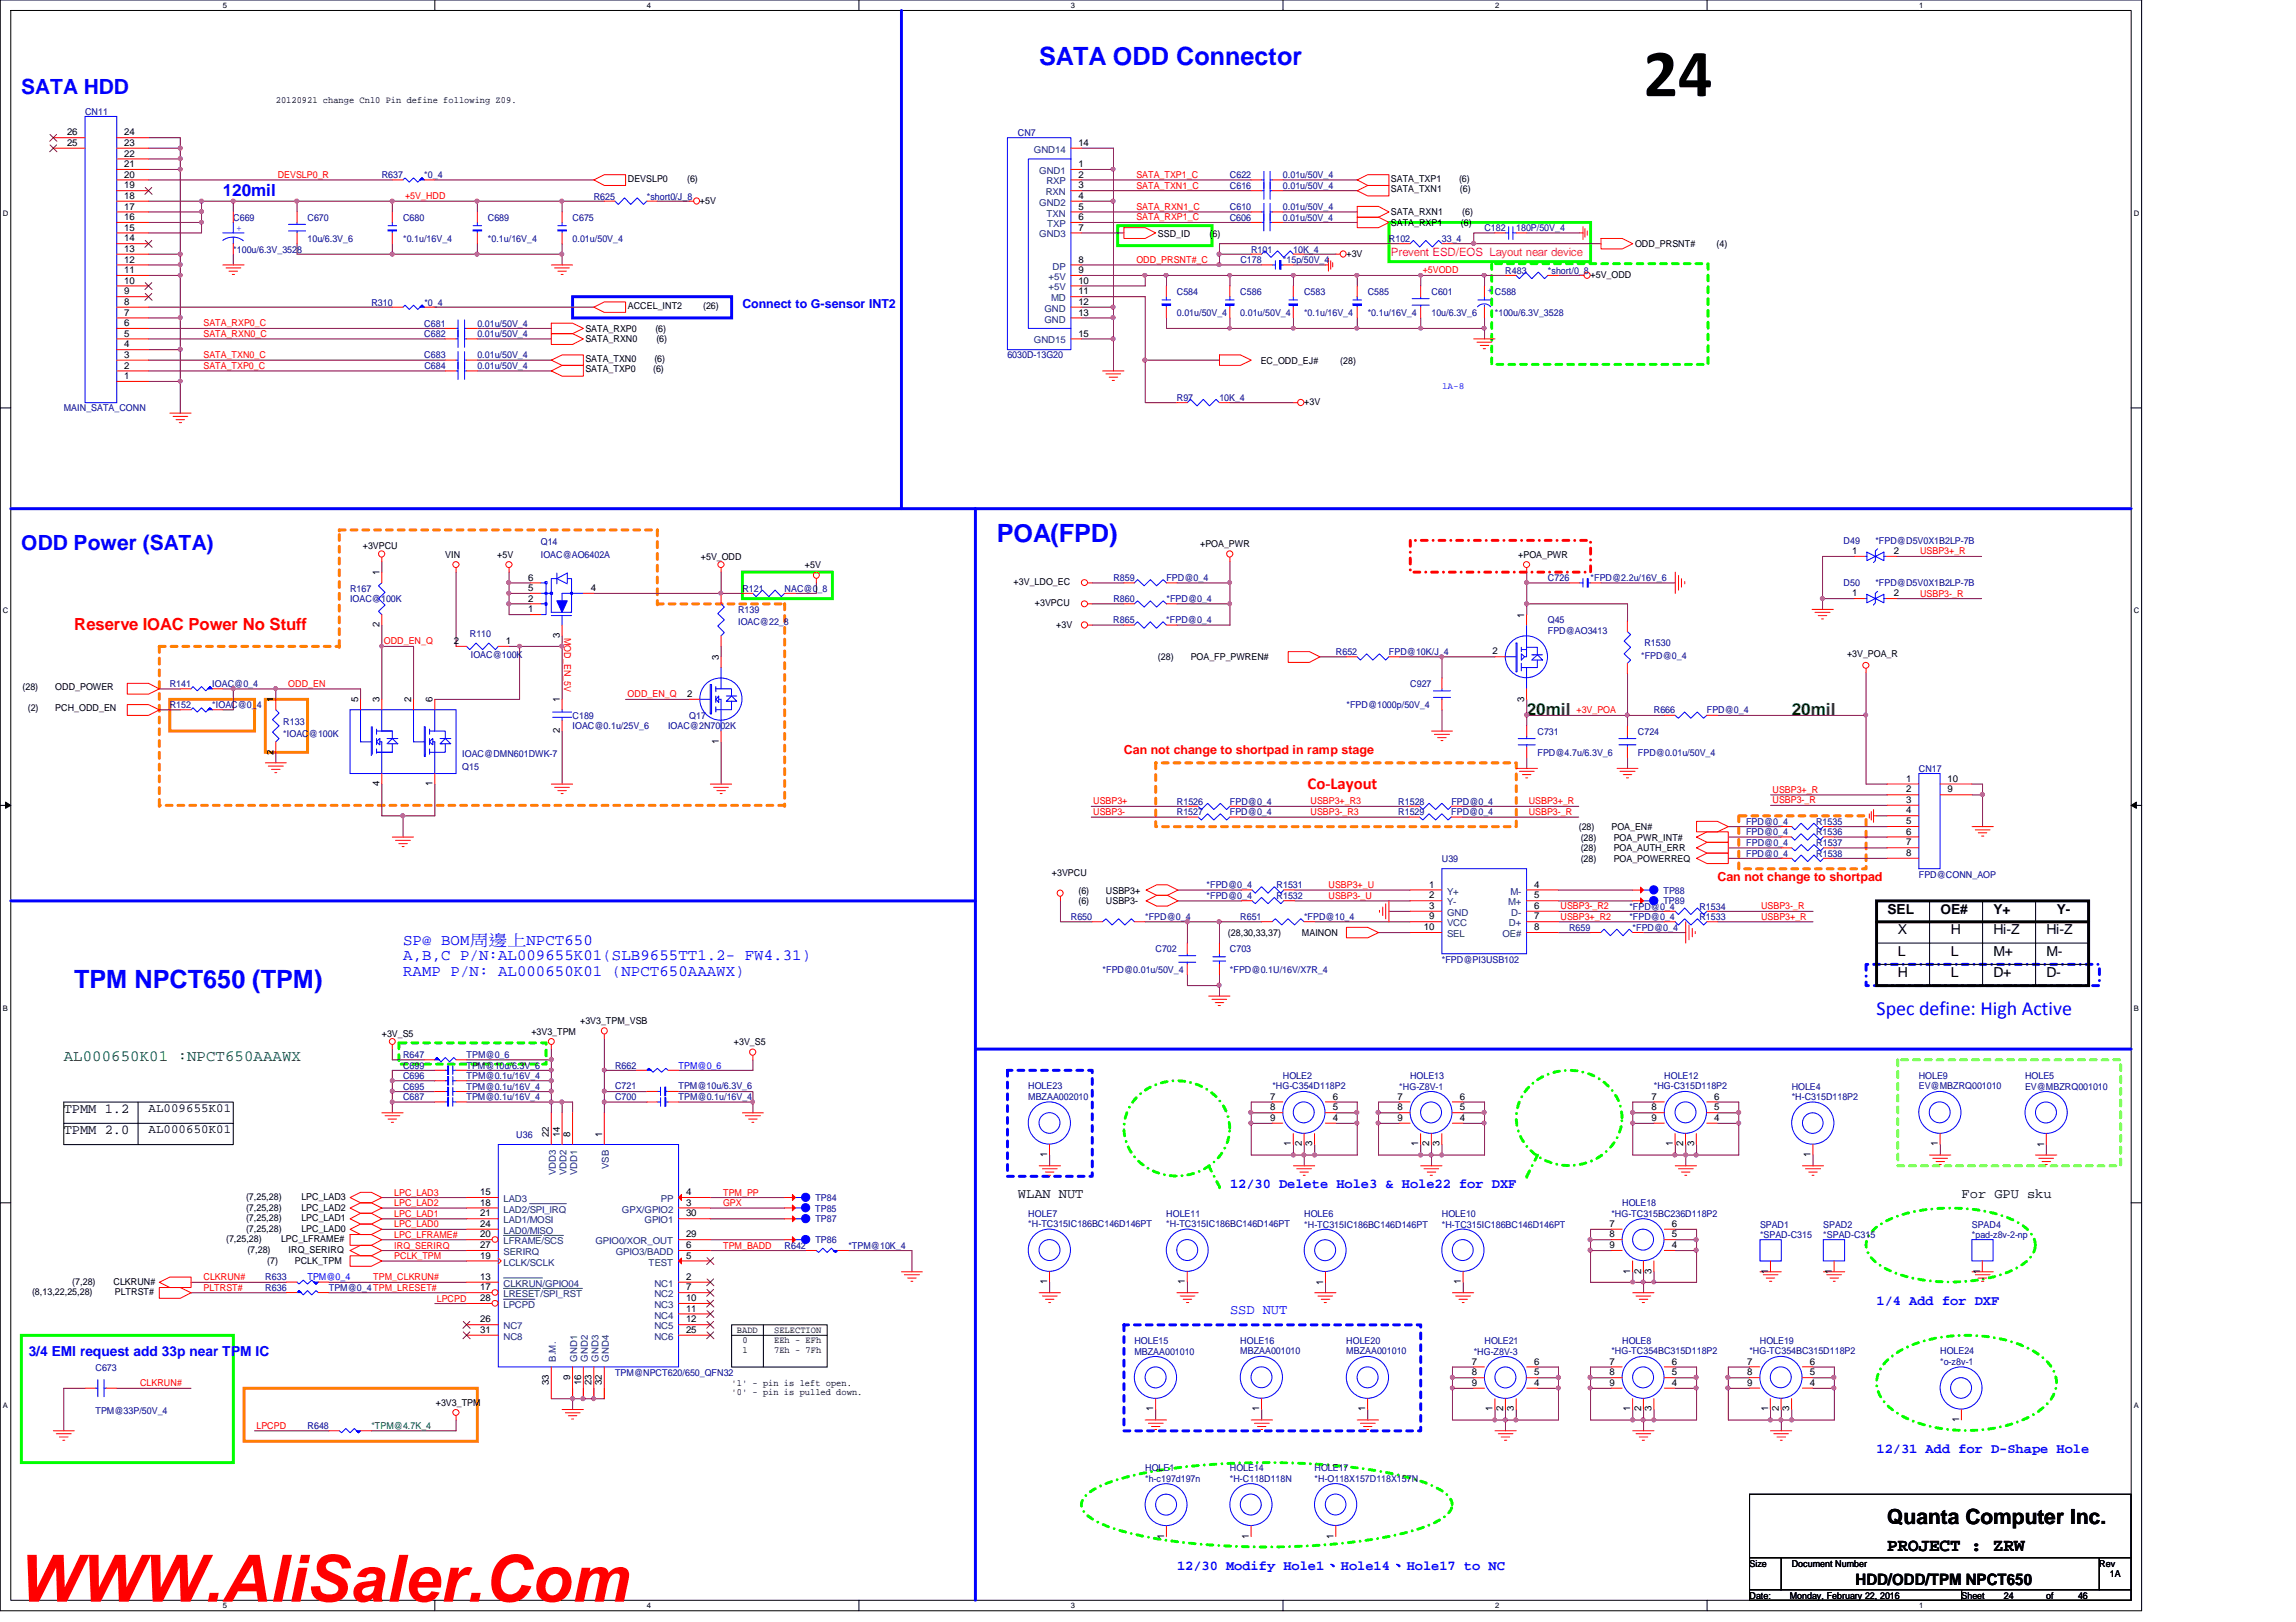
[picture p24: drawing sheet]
<svg xmlns="http://www.w3.org/2000/svg" width="297mm" height="210mm" viewBox="0 0 297 210" stroke-linecap="round" stroke-linejoin="round" font-family="sans-serif">
<defs><g id="words">
<text font-size="8.8" x="212.6" y="12.4">24</text>
<text font-size="8.5" fill="#f00" x="2.5" y="207.3">WWW.AliSaler.Com</text>
<g font-size="3.3" fill="#00f">
<text x="134.4" y="8.5">SATA ODD Connector</text>
<text x="128.9" y="70.2">POA(FPD)</text>
<text x="9.6" y="127.8">TPM NPCT650 (TPM)</text>
</g>
<g font-size="2.7" fill="#00f">
<text x="2.7" y="12.1">SATA HDD</text>
<text x="2.8" y="71.1">ODD Power (SATA)</text>
</g>
<text font-size="2.7" x="244.2" y="197.3">Quanta Computer Inc.</text>
<text font-size="2.6" fill="#00f" x="242.8" y="131.4">Spec define: High Active</text>
<text font-size="2.3" x="244.2" y="200.8">PROJECT : ZRW</text>
<text font-size="2.2" fill="#00f" x="28.8" y="25.3">120mil</text>
<g font-size="2.2" fill="#f00">
<text x="9.6" y="81.6">Reserve IOAC Power No Stuff</text>
<text x="169.2" y="102.1">Co-Layout</text>
</g>
<g font-size="2.2" fill="#008000">
<text x="197.5" y="92.5">20mil</text>
<text x="231.8" y="92.5">20mil</text>
</g>
<g font-size="2" fill="#00f">
<text x="52.2" y="124.3">A,B,C P/N:AL009655K01(SLB9655TT1.2- FW4.31)</text>
<text x="52.2" y="122.3">SP@ BOM周周不NPCT650</text>
<text x="52.2" y="126.3">RAMP P/N: AL000650K01 (NPCT650AAAWX)</text>
</g>
<text font-size="2" fill="#008000" x="8.2" y="137.3">AL000650K01 :NPCT650AAAWX</text>
<text font-size="2" x="240.1" y="205.1">HDD/ODD/TPM NPCT650</text>
<g font-size="1.8">
<text x="244.2" y="118.2">SEL</text>
<text x="251" y="118.2">OE#</text>
<text x="257.9" y="118.2">Y+</text>
<text x="266.1" y="118.2">Y-</text>
<text x="245.5" y="120.9">X</text>
<text x="245.5" y="123.7">L</text>
<text x="252.4" y="120.9">H</text>
<text x="252.4" y="123.7">L</text>
<text x="257.9" y="120.9">Hi-Z</text>
<text x="257.9" y="123.7">M+</text>
<text x="264.7" y="120.9">Hi-Z</text>
<text x="264.7" y="123.7">M-</text>
<text x="245.5" y="126.4">H</text>
<text x="252.4" y="126.4">L</text>
<text x="257.9" y="126.4">D+</text>
<text x="264.7" y="126.4">D-</text>
<text x="8.3" y="144">TPMM 1.2</text>
<text x="8.3" y="146.8">TPMM 2.0</text>
<text x="131.7" y="155">WLAN NUT</text>
<text x="253.8" y="155">For GPU sku</text>
</g>
<g font-size="1.8" fill="#00f">
<text x="159.1" y="153.8">12/30 Delete Hole3 &amp; Hole22 for DXF</text>
<text x="159.1" y="170.1">SSD NUT</text>
<text x="242.8" y="168.8">1/4 Add for DXF</text>
<text x="3.7" y="175.4">3/4 EMI request add 33p near TPM IC</text>
<text x="242.8" y="188">12/31 Add for D-Shape Hole</text>
<text x="152.3" y="203.1">12/30 Modify Hole1、Hole14、Hole17 to NC</text>
</g>
<text font-size="1.6" fill="#00f" x="96.1" y="39.9">Connect to G-sensor INT2</text>
<g font-size="1.6" fill="#f00">
<text x="145.4" y="97.5">Can not change to shortpad in ramp stage</text>
<text x="222.2" y="114">Can not change to shortpad</text>
</g>
<g font-size="1.6">
<text x="19.2" y="143.9">AL009655K01</text>
<text x="19.2" y="146.6">AL000650K01</text>
</g>
<text font-size="1.5" fill="#ff0080" x="180" y="33.1">Prevent ESD/EOS Layout near device</text>
<g font-size="1.2">
<text x="8.7" y="17.5">26</text>
<text x="16.1" y="17.5">24</text>
<text x="35.7" y="13.3">20120921 change Cn10 Pin define following Z09.</text>
<text x="8.7" y="18.9">25</text>
<text x="16.1" y="21.6">21</text>
<text x="16.1" y="20.3">22</text>
<text x="16.1" y="18.9">23</text>
<text x="16.1" y="23">20</text>
<text x="81.2" y="23.5">DEVSLP0</text>
<text x="88.9" y="23.5">(6)</text>
<text x="139.5" y="18.9">14</text>
<text x="139.5" y="21.6">1</text>
<text x="139.5" y="23">2</text>
<text x="180" y="23.5">SATA_TXP1</text>
<text x="188.8" y="23.5">(6)</text>
<text x="16.1" y="28.5">16</text>
<text x="16.1" y="27.1">17</text>
<text x="16.1" y="25.7">18</text>
<text x="16.1" y="24.4">19</text>
<text x="16.1" y="29.8">15</text>
<text x="90.5" y="26.4">+5V</text>
<text x="139.5" y="24.4">3</text>
<text x="139.5" y="27.1">5</text>
<text x="139.5" y="29.8">7</text>
<text x="139.5" y="28.5">6</text>
<text x="139.5" y="25.7">4</text>
<text x="180" y="29.3">SATA_RXP1</text>
<text x="180" y="27.9">SATA_RXN1</text>
<text x="180" y="24.8">SATA_TXN1</text>
<text x="188.9" y="24.8">(6)</text>
<text x="189" y="29.3">(6)</text>
<text x="189.2" y="27.9">(6)</text>
<text x="16.1" y="35.3">11</text>
<text x="16.1" y="34">12</text>
<text x="16.1" y="32.6">13</text>
<text x="16.1" y="31.2">14</text>
<text x="139.5" y="35.3">9</text>
<text x="139.5" y="34">8</text>
<text x="149.8" y="30.6">SSD_ID</text>
<text x="156.5" y="30.6">(6)</text>
<text x="174.2" y="33.2">+3V</text>
<text x="205.8" y="36">+5V_ODD</text>
<text x="211.5" y="32">ODD_PRSNT#</text>
<text x="222.1" y="32">(4)</text>
<text x="16.1" y="39.5">8</text>
<text x="16.1" y="36.7">10</text>
<text x="16.1" y="40.8">7</text>
<text x="16.1" y="38.1">9</text>
<text x="81.2" y="40">ACCEL_INT2</text>
<text x="91" y="40">(26)</text>
<text x="139.5" y="38.1">11</text>
<text x="139.5" y="40.8">13</text>
<text x="139.5" y="39.5">12</text>
<text x="139.5" y="36.7">10</text>
<text x="16.1" y="43.6">5</text>
<text x="16.1" y="42.2">6</text>
<text x="16.1" y="47.7">2</text>
<text x="16.1" y="46.3">3</text>
<text x="16.1" y="45">4</text>
<text x="75.7" y="43">SATA_RXP0</text>
<text x="75.7" y="44.3">SATA_RXN0</text>
<text x="75.7" y="46.8">SATA_TXN0</text>
<text x="84.7" y="46.8">(6)</text>
<text x="84.8" y="43">(6)</text>
<text x="84.9" y="44.3">(6)</text>
<text x="139.5" y="43.6">15</text>
<text x="163.1" y="47.1">EC_ODD_EJ#</text>
<text x="173.4" y="47.1">(28)</text>
<text x="16.1" y="49.1">1</text>
<text x="75.7" y="48.2">SATA_TXP0</text>
<text x="84.5" y="48.2">(6)</text>
<text x="168.7" y="52.4">+3V</text>
<text x="46.9" y="71.1">+3VPCU</text>
<text x="155.3" y="70.8">+POA_PWR</text>
<text x="239.6" y="71.7">1</text>
<text x="245" y="71.7">2</text>
<text x="49.1" y="74.5" transform="rotate(-90 49.1 74.5)">1</text>
<text x="57.6" y="72.2">VIN</text>
<text x="64.3" y="72.2">+5V</text>
<text x="68.3" y="77.8">2</text>
<text x="68.3" y="76.5">5</text>
<text x="68.3" y="75.1">6</text>
<text x="76.4" y="76.5">4</text>
<text x="90.7" y="72.4">+5V_ODD</text>
<text x="104.1" y="73.5">+5V</text>
<text x="131.1" y="75.7">+3V_LDO_EC</text>
<text x="196.4" y="72.2">+POA_PWR</text>
<text x="239.6" y="77.2">1</text>
<text x="245" y="77.2">2</text>
<text x="49.1" y="81.2" transform="rotate(-90 49.1 81.2)">2</text>
<text x="58.7" y="83.3">2</text>
<text x="65.4" y="83.3">1</text>
<text x="68.3" y="79.2">1</text>
<text x="72.4" y="82.5" transform="rotate(-90 72.4 82.5)">3</text>
<text x="133.9" y="78.5">+3VPCU</text>
<text x="136.6" y="81.2">+3V</text>
<text x="197.2" y="79.9" transform="rotate(-90 197.2 79.9)">1</text>
<text x="2.9" y="89.3">(28)</text>
<text x="7.2" y="89.3">ODD_POWER</text>
<text x="93" y="85.4" transform="rotate(-90 93 85.4)">3</text>
<text x="149.8" y="85.5">(28)</text>
<text x="154" y="85.5">POA_FP_PWREN#</text>
<text x="193.1" y="84.7">2</text>
<text x="239" y="85">+3V_POA_R</text>
<text x="3.6" y="92.1">(2)</text>
<text x="7.2" y="92.1">PCH_ODD_EN</text>
<text x="35.4" y="90.9" transform="rotate(-90 35.4 90.9)">1</text>
<text x="46.3" y="90.9" transform="rotate(-90 46.3 90.9)">5</text>
<text x="49.1" y="90.9" transform="rotate(-90 49.1 90.9)">3</text>
<text x="53.2" y="90.9" transform="rotate(-90 53.2 90.9)">2</text>
<text x="56" y="90.9" transform="rotate(-90 56 90.9)">6</text>
<text x="72.4" y="94.9" transform="rotate(-90 72.4 94.9)">2</text>
<text x="72.4" y="90.9" transform="rotate(-90 72.4 90.9)">1</text>
<text x="88.9" y="90.2">2</text>
<text x="197.2" y="90.8" transform="rotate(-90 197.2 90.8)">3</text>
<text x="35.4" y="97.7" transform="rotate(-90 35.4 97.7)">2</text>
<text x="49.1" y="101.8" transform="rotate(-90 49.1 101.8)">4</text>
<text x="56" y="101.8" transform="rotate(-90 56 101.8)">1</text>
<text x="93" y="96.2" transform="rotate(-90 93 96.2)">1</text>
<text x="246.6" y="101.2">1</text>
<text x="252" y="101.2">10</text>
<text x="204.2" y="107.4">(28)</text>
<text x="208.5" y="107.4">POA_EN#</text>
<text x="246.6" y="102.6">2</text>
<text x="246.6" y="103.9">3</text>
<text x="246.6" y="105.3">4</text>
<text x="246.6" y="106.7">5</text>
<text x="252" y="102.6">9</text>
<text x="136.1" y="113.3">+3VPCU</text>
<text x="204.5" y="108.8">(28)</text>
<text x="204.5" y="110.1">(28)</text>
<text x="204.5" y="111.5">(28)</text>
<text x="208.8" y="110.1">POA_AUTH_ERR</text>
<text x="208.8" y="108.8">POA_PWR_INT#</text>
<text x="208.8" y="111.5">POA_POWERREQ</text>
<text x="246.6" y="108">6</text>
<text x="246.6" y="109.4">7</text>
<text x="246.6" y="110.8">8</text>
<text x="139.5" y="117">(6)</text>
<text x="139.5" y="115.7">(6)</text>
<text x="143.1" y="117">USBP3-</text>
<text x="143.1" y="115.7">USBP3+</text>
<text x="184.9" y="119">9</text>
<text x="184.9" y="117.6">3</text>
<text x="184.9" y="116.3">2</text>
<text x="184.9" y="114.9">1</text>
<text x="198.5" y="117.6">6</text>
<text x="198.5" y="119">7</text>
<text x="198.5" y="114.9">4</text>
<text x="198.5" y="116.3">5</text>
<text x="158.9" y="121.2">(28,30,33,37)</text>
<text x="168.4" y="121.2">MAINON</text>
<text x="184.2" y="120.4">10</text>
<text x="198.5" y="120.4">8</text>
<text x="49.4" y="134.1">+3V_S5</text>
<text x="68.7" y="133.9">+3V3_TPM</text>
<text x="75.1" y="132.5">+3V3_TPM_VSB</text>
<text x="94.9" y="135.2">+3V_S5</text>
<text x="164.3" y="143.7">8</text>
<text x="164.3" y="142.3">7</text>
<text x="172.4" y="142.3">6</text>
<text x="172.4" y="143.7">5</text>
<text x="180.8" y="143.7">8</text>
<text x="180.8" y="142.3">7</text>
<text x="188.9" y="142.3">6</text>
<text x="188.9" y="143.7">5</text>
<text x="213.7" y="143.7">8</text>
<text x="213.7" y="142.3">7</text>
<text x="221.8" y="142.3">6</text>
<text x="221.8" y="143.7">5</text>
<text x="71" y="147.1" transform="rotate(-90 71 147.1)">22</text>
<text x="72.4" y="147.1" transform="rotate(-90 72.4 147.1)">14</text>
<text x="73.8" y="147.1" transform="rotate(-90 73.8 147.1)">8</text>
<text x="77.9" y="147.1" transform="rotate(-90 77.9 147.1)">1</text>
<text x="135.5" y="149.7" transform="rotate(-90 135.5 149.7)">1</text>
<text x="164.3" y="145.1">9</text>
<text x="167" y="148.4" transform="rotate(-90 167 148.4)">1</text>
<text x="168.4" y="148.4" transform="rotate(-90 168.4 148.4)">2</text>
<text x="169.8" y="148.4" transform="rotate(-90 169.8 148.4)">3</text>
<text x="172.4" y="145.1">4</text>
<text x="180.8" y="145.1">9</text>
<text x="183.5" y="148.4" transform="rotate(-90 183.5 148.4)">1</text>
<text x="184.9" y="148.4" transform="rotate(-90 184.9 148.4)">2</text>
<text x="186.2" y="148.4" transform="rotate(-90 186.2 148.4)">3</text>
<text x="188.9" y="145.1">4</text>
<text x="213.7" y="145.1">9</text>
<text x="216.4" y="148.4" transform="rotate(-90 216.4 148.4)">1</text>
<text x="217.8" y="148.4" transform="rotate(-90 217.8 148.4)">2</text>
<text x="219.2" y="148.4" transform="rotate(-90 219.2 148.4)">3</text>
<text x="221.8" y="145.1">4</text>
<text x="234.2" y="149.8" transform="rotate(-90 234.2 149.8)">1</text>
<text x="250.7" y="148.4" transform="rotate(-90 250.7 148.4)">1</text>
<text x="264.4" y="148.4" transform="rotate(-90 264.4 148.4)">1</text>
<text x="31.8" y="155.3">(7,25,28)</text>
<text x="39" y="155.3">LPC_LAD3</text>
<text x="62.1" y="154.7">15</text>
<text x="88.8" y="154.7">4</text>
<text x="29.2" y="160.8">(7,25,28)</text>
<text x="31.8" y="158">(7,25,28)</text>
<text x="31.8" y="159.4">(7,25,28)</text>
<text x="31.8" y="156.7">(7,25,28)</text>
<text x="36.4" y="160.8">LPC_LFRAME#</text>
<text x="39" y="158">LPC_LAD1</text>
<text x="39" y="159.4">LPC_LAD0</text>
<text x="39" y="156.7">LPC_LAD2</text>
<text x="62.1" y="156">18</text>
<text x="62.1" y="160.1">20</text>
<text x="62.1" y="157.4">21</text>
<text x="62.1" y="158.8">24</text>
<text x="62.1" y="161.5">27</text>
<text x="88.8" y="156">3</text>
<text x="88.8" y="161.5">6</text>
<text x="88.8" y="160.1">29</text>
<text x="88.8" y="157.4">30</text>
<text x="208.2" y="161.5">9</text>
<text x="208.2" y="160.1">8</text>
<text x="208.2" y="158.8">7</text>
<text x="216.3" y="158.8">6</text>
<text x="216.3" y="160.1">5</text>
<text x="216.3" y="161.5">4</text>
<text x="4.1" y="167.6">(8,13,22,25,28)</text>
<text x="9.4" y="166.3">(7,28)</text>
<text x="14.7" y="166.3">CLKRUN#</text>
<text x="14.9" y="167.6">PLTRST#</text>
<text x="32" y="162.1">(7,28)</text>
<text x="34.6" y="163.5">(7)</text>
<text x="37.3" y="162.1">IRQ_SERIRQ</text>
<text x="38.1" y="163.5">PCLK_TPM</text>
<text x="62.1" y="165.6">13</text>
<text x="62.1" y="167">17</text>
<text x="62.1" y="162.9">19</text>
<text x="88.8" y="167">7</text>
<text x="88.8" y="162.9">5</text>
<text x="88.8" y="165.6">2</text>
<text x="135.5" y="166.2" transform="rotate(-90 135.5 166.2)">1</text>
<text x="153.3" y="166.2" transform="rotate(-90 153.3 166.2)">1</text>
<text x="171.2" y="166.2" transform="rotate(-90 171.2 166.2)">1</text>
<text x="189" y="166.2" transform="rotate(-90 189 166.2)">1</text>
<text x="210.9" y="164.8" transform="rotate(-90 210.9 164.8)">1</text>
<text x="212.3" y="164.8" transform="rotate(-90 212.3 164.8)">2</text>
<text x="213.7" y="164.8" transform="rotate(-90 213.7 164.8)">3</text>
<text x="228.8" y="164.8" transform="rotate(-90 228.8 164.8)">1</text>
<text x="237" y="164.8" transform="rotate(-90 237 164.8)">1</text>
<text x="256.2" y="164.8" transform="rotate(-90 256.2 164.8)">1</text>
<text x="62.1" y="171.1">26</text>
<text x="62.1" y="172.5">31</text>
<text x="62.1" y="168.4">28</text>
<text x="88.8" y="172.5">25</text>
<text x="88.8" y="171.1">12</text>
<text x="88.8" y="169.7">11</text>
<text x="88.8" y="168.4">10</text>
<text x="95.3" y="172.5">BADD</text>
<text x="96.1" y="173.8">0</text>
<text x="100.2" y="172.5">SELECTION</text>
<text x="100.2" y="173.8">EEh - EFh</text>
<text x="71" y="179.2" transform="rotate(-90 71 179.2)">33</text>
<text x="73.8" y="178.5" transform="rotate(-90 73.8 178.5)">9</text>
<text x="75.2" y="179.2" transform="rotate(-90 75.2 179.2)">16</text>
<text x="76.5" y="179.2" transform="rotate(-90 76.5 179.2)">23</text>
<text x="77.9" y="179.2" transform="rotate(-90 77.9 179.2)">32</text>
<text x="94.7" y="179.3">'1' - pin is left open.</text>
<text x="96.1" y="175">1</text>
<text x="100.2" y="175">7Eh - 7Fh</text>
<text x="190.4" y="179.4">9</text>
<text x="190.4" y="178">8</text>
<text x="190.4" y="176.6">7</text>
<text x="198.5" y="176.6">6</text>
<text x="198.5" y="178">5</text>
<text x="198.5" y="179.4">4</text>
<text x="208.2" y="179.3">9</text>
<text x="208.2" y="178">8</text>
<text x="208.2" y="176.6">7</text>
<text x="216.3" y="176.6">6</text>
<text x="216.3" y="178">5</text>
<text x="216.3" y="179.3">4</text>
<text x="226" y="179.3">9</text>
<text x="226" y="178">8</text>
<text x="226" y="176.6">7</text>
<text x="234.1" y="176.6">6</text>
<text x="234.1" y="178">5</text>
<text x="234.1" y="179.3">4</text>
<text x="56.4" y="181.9">+3V3_TPM</text>
<text x="94.7" y="180.6">'0' - pin is pulled down.</text>
<text x="149.2" y="182.7" transform="rotate(-90 149.2 182.7)">1</text>
<text x="162.9" y="182.6" transform="rotate(-90 162.9 182.6)">1</text>
<text x="176.6" y="182.6" transform="rotate(-90 176.6 182.6)">1</text>
<text x="193.1" y="182.7" transform="rotate(-90 193.1 182.7)">1</text>
<text x="194.5" y="182.7" transform="rotate(-90 194.5 182.7)">2</text>
<text x="195.9" y="182.7" transform="rotate(-90 195.9 182.7)">3</text>
<text x="210.9" y="182.6" transform="rotate(-90 210.9 182.6)">1</text>
<text x="212.3" y="182.6" transform="rotate(-90 212.3 182.6)">2</text>
<text x="213.7" y="182.6" transform="rotate(-90 213.7 182.6)">3</text>
<text x="228.7" y="182.6" transform="rotate(-90 228.7 182.6)">1</text>
<text x="230.1" y="182.6" transform="rotate(-90 230.1 182.6)">2</text>
<text x="231.5" y="182.6" transform="rotate(-90 231.5 182.6)">3</text>
<text x="253.5" y="184" transform="rotate(-90 253.5 184)">1</text>
<text x="150.6" y="199.1" transform="rotate(-90 150.6 199.1)">1</text>
<text x="161.6" y="199.1" transform="rotate(-90 161.6 199.1)">1</text>
<text x="172.5" y="199.1" transform="rotate(-90 172.5 199.1)">1</text>
<text x="226.3" y="202.7">Size</text>
<text x="231.8" y="202.7">Document Number</text>
<text x="271.6" y="202.7">Rev</text>
<text x="226.3" y="206.9">Date:</text>
<text x="231.5" y="206.9">Monday, February 22, 2016</text>
<text x="253.8" y="206.9">Sheet</text>
<text x="259.2" y="206.9">24</text>
<text x="264.7" y="206.9">of</text>
<text x="268.8" y="206.9">46</text>
<text x="272.9" y="204.1">1A</text>
</g>
<g font-size="1.2" fill="#000080">
<text x="11" y="14.9">CN11</text>
<text x="131.7" y="17.6">CN7</text>
<text x="49.4" y="23.1">R637</text>
<text x="54.9" y="23.1">*0_4</text>
<text x="159.1" y="23.1">C622</text>
<text x="166" y="23.1">0.01u/50V_4</text>
<text x="30.2" y="28.6">C669</text>
<text x="39.8" y="28.6">C670</text>
<text x="52.1" y="28.6">C680</text>
<text x="63.1" y="28.6">C689</text>
<text x="74.1" y="28.6">C675</text>
<text x="76.8" y="25.8">R625</text>
<text x="83.7" y="25.8">*short0/J_8</text>
<text x="159.1" y="28.6">C606</text>
<text x="159.1" y="27.2">C610</text>
<text x="159.1" y="24.4">C616</text>
<text x="166" y="28.6">0.01u/50V_4</text>
<text x="166" y="27.2">0.01u/50V_4</text>
<text x="166" y="24.4">0.01u/50V_4</text>
<text x="192" y="29.9">C182</text>
<text x="196.2" y="29.9">180P/50V_4</text>
<text x="30.2" y="32.7">*100u/6.3V_3528</text>
<text x="39.8" y="31.3">10u/6.3V_6</text>
<text x="52.1" y="31.3">*0.1u/16V_4</text>
<text x="63.1" y="31.3">*0.1u/16V_4</text>
<text x="74.1" y="31.3">0.01u/50V_4</text>
<text x="160.5" y="34">C178</text>
<text x="161.9" y="32.7">R101</text>
<text x="166" y="34">*15p/50V_4</text>
<text x="167.3" y="32.7">10K_4</text>
<text x="179.7" y="31.3">R102</text>
<text x="186.5" y="31.3">33_4</text>
<text x="194.7" y="35.4">R483</text>
<text x="200.3" y="35.4">*short/0_8</text>
<text x="48" y="39.5">R310</text>
<text x="54.9" y="39.5">*0_4</text>
<text x="152.2" y="40.9">0.01u/50V_4</text>
<text x="152.2" y="38.1">C584</text>
<text x="160.5" y="40.9">0.01u/50V_4</text>
<text x="160.5" y="38.1">C586</text>
<text x="168.7" y="40.9">*0.1u/16V_4</text>
<text x="168.7" y="38.1">C583</text>
<text x="176.9" y="40.9">*0.1u/16V_4</text>
<text x="176.9" y="38.1">C585</text>
<text x="185.2" y="38.1">C601</text>
<text x="185.2" y="40.9">10u/6.3V_6</text>
<text x="193.4" y="38.1">C588</text>
<text x="193.4" y="40.9">*100u/6.3V_3528</text>
<text x="54.9" y="43.6">C682</text>
<text x="54.9" y="46.4">C683</text>
<text x="54.9" y="42.3">C681</text>
<text x="54.9" y="47.7">C684</text>
<text x="61.8" y="43.6">0.01u/50V_4</text>
<text x="61.8" y="46.4">0.01u/50V_4</text>
<text x="61.8" y="42.3">0.01u/50V_4</text>
<text x="61.8" y="47.7">0.01u/50V_4</text>
<text x="130.3" y="46.4">6030D-13G20</text>
<text x="8.3" y="53.3">MAIN_SATA_CONN</text>
<text x="152.2" y="51.9">R97</text>
<text x="157.8" y="51.9">10K_4</text>
<text x="70" y="70.5">Q14</text>
<text x="238.5" y="70.4">D49</text>
<text x="242.6" y="70.4">*FPD@D5V0X1B2LP-7B</text>
<text x="45.3" y="76.6">R167</text>
<text x="45.3" y="77.9">IOAC@100K</text>
<text x="70" y="72.2">IOAC@AO6402A</text>
<text x="96" y="76.6">R121</text>
<text x="101.5" y="76.6">NAC@0_8</text>
<text x="144" y="77.9">R860</text>
<text x="144" y="75.2">R859</text>
<text x="150.9" y="77.9">*FPD@0_4</text>
<text x="150.9" y="75.2">FPD@0_4</text>
<text x="200.3" y="75.2">C726</text>
<text x="205.8" y="75.2">*FPD@2.2u/16V_6</text>
<text x="238.5" y="75.9">D50</text>
<text x="242.6" y="75.9">*FPD@D5V0X1B2LP-7B</text>
<text x="60.8" y="82.5">R110</text>
<text x="95.5" y="79.3">R139</text>
<text x="95.5" y="80.9">IOAC@22_8</text>
<text x="144" y="80.7">R865</text>
<text x="150.9" y="80.7">*FPD@0_4</text>
<text x="200.2" y="80.7">Q45</text>
<text x="200.2" y="82">FPD@AO3413</text>
<text x="212.7" y="83.6">R1530</text>
<text x="22" y="88.9">R141</text>
<text x="27.5" y="88.9">IOAC@0_4</text>
<text x="60.9" y="85.2">IOAC@100K</text>
<text x="172.8" y="84.8">R652</text>
<text x="179.7" y="84.8">FPD@10K/J_4</text>
<text x="182.4" y="88.9">C927</text>
<text x="212.3" y="85.3">*FPD@0_4</text>
<text x="22" y="91.6">R152</text>
<text x="27.5" y="91.6">*IOAC@0_4</text>
<text x="36.7" y="93.8">R133</text>
<text x="36.7" y="95.3">*IOAC@100K</text>
<text x="74.1" y="93">C189</text>
<text x="74.1" y="94.4">IOAC@0.1u/25V_6</text>
<text x="86.4" y="94.4">IOAC@2N7002K</text>
<text x="89.2" y="93">Q17</text>
<text x="174.2" y="91.6">*FPD@1000p/50V_4</text>
<text x="198.9" y="95.1">C731</text>
<text x="211.9" y="95.1">C724</text>
<text x="214" y="92.3">R666</text>
<text x="220.8" y="92.3">FPD@0_4</text>
<text x="59.8" y="99.6">Q15</text>
<text x="59.8" y="97.9">IOAC@DMN601DWK-7</text>
<text x="198.9" y="97.8">FPD@4.7u/6.3V_6</text>
<text x="211.9" y="97.8">FPD@0.01u/50V_4</text>
<text x="248.2" y="99.8">CN17</text>
<text x="152.3" y="105.5">R1527</text>
<text x="152.3" y="104.1">R1526</text>
<text x="159.1" y="105.5">FPD@0_4</text>
<text x="159.1" y="104.1">FPD@0_4</text>
<text x="180.9" y="105.5">R1529</text>
<text x="180.9" y="104.1">R1528</text>
<text x="187.8" y="105.5">FPD@0_4</text>
<text x="187.8" y="104.1">FPD@0_4</text>
<text x="225.9" y="106.7">FPD@0_4</text>
<text x="235" y="106.7">R1535</text>
<text x="186.5" y="111.5">U39</text>
<text x="225.9" y="108.1">FPD@0_4</text>
<text x="225.9" y="110.9">FPD@0_4</text>
<text x="225.9" y="109.5">FPD@0_4</text>
<text x="234.9" y="108.1">R1536</text>
<text x="235" y="110.9">R1538</text>
<text x="235" y="109.5">R1537</text>
<text x="248.2" y="113.6">FPD@CONN_AOP</text>
<text x="138.5" y="119.1">R650</text>
<text x="148.2" y="119.1">*FPD@0_4</text>
<text x="156.1" y="116.3">*FPD@0_4</text>
<text x="156.1" y="115">*FPD@0_4</text>
<text x="160.5" y="119.1">R651</text>
<text x="165.2" y="116.3">R1532</text>
<text x="165.2" y="115">R1531</text>
<text x="168.7" y="119.1">*FPD@10_4</text>
<text x="210.8" y="117.7">*FPD@0_4</text>
<text x="210.8" y="119.1">*FPD@0_4</text>
<text x="215.2" y="117">TP89</text>
<text x="215.2" y="115.6">TP88</text>
<text x="219.9" y="117.7">R1534</text>
<text x="219.9" y="119.1">R1533</text>
<text x="142.6" y="125.9">*FPD@0.01u/50V_4</text>
<text x="149.5" y="123.2">C702</text>
<text x="159.1" y="123.2">C703</text>
<text x="159.1" y="125.9">*FPD@0.1U/16V/X7R_4</text>
<text x="186.5" y="124.6">*FPD@PI3USB102</text>
<text x="203" y="120.4">R659</text>
<text x="211.2" y="120.4">*FPD@0_4</text>
<text x="52.1" y="136.9">R647</text>
<text x="60.4" y="136.9">TPM@0_6</text>
<text x="52.1" y="142.4">C687</text>
<text x="52.1" y="141">C695</text>
<text x="52.1" y="138.3">C699</text>
<text x="52.1" y="139.6">C696</text>
<text x="60.4" y="142.4">TPM@0.1u/16V_4</text>
<text x="60.4" y="141">TPM@0.1u/16V_4</text>
<text x="60.4" y="138.3">TPM@10u/6.3V_6</text>
<text x="60.4" y="139.6">TPM@0.1u/16V_4</text>
<text x="79.6" y="141">C721</text>
<text x="79.6" y="142.4">C700</text>
<text x="79.6" y="138.3">R662</text>
<text x="87.8" y="141">TPM@10u/6.3V_6</text>
<text x="87.8" y="142.4">TPM@0.1u/16V_4</text>
<text x="133" y="141">HOLE23</text>
<text x="133" y="142.4">MBZAA002010</text>
<text x="164.6" y="141">*HG-C354D118P2</text>
<text x="166" y="139.6">HOLE2</text>
<text x="181" y="141">*HG-Z8V-1</text>
<text x="182.4" y="139.6">HOLE13</text>
<text x="214" y="141">*HG-C315D118P2</text>
<text x="215.3" y="139.6">HOLE12</text>
<text x="231.8" y="141">HOLE4</text>
<text x="231.8" y="142.4">*H-C315D118P2</text>
<text x="248.2" y="139.6">HOLE9</text>
<text x="248.2" y="141">EV@MBZRQ001010</text>
<text x="262" y="139.6">HOLE5</text>
<text x="262" y="141">EV@MBZRQ001010</text>
<text x="66.8" y="147.3">U36</text>
<text x="105.5" y="155.4">TP84</text>
<text x="101.5" y="161.6">R642</text>
<text x="105.5" y="156.8">TP85</text>
<text x="105.5" y="160.9">TP86</text>
<text x="105.5" y="158.1">TP87</text>
<text x="109.8" y="161.6">*TPM@10K_4</text>
<text x="133" y="157.5">HOLE7</text>
<text x="133" y="158.9">*H-TC315IC186BC146D146PT</text>
<text x="150.9" y="157.5">HOLE11</text>
<text x="150.9" y="158.8">*H-TC315IC186BC146D146PT</text>
<text x="168.7" y="157.5">HOLE6</text>
<text x="168.7" y="158.9">*H-TC315IC186BC146D146PT</text>
<text x="186.5" y="157.5">HOLE10</text>
<text x="186.5" y="158.9">*H-TC315IC186BC146D146PT</text>
<text x="208.5" y="157.5">*HG-TC315BC236D118P2</text>
<text x="209.9" y="156.1">HOLE18</text>
<text x="227.7" y="158.9">SPAD1</text>
<text x="227.7" y="160.2">*SPAD-C315</text>
<text x="235.9" y="158.9">SPAD2</text>
<text x="235.9" y="160.2">*SPAD-C315</text>
<text x="255.1" y="158.9">SPAD4</text>
<text x="255.1" y="160.2">*pad-z8v-2-np</text>
<text x="34.3" y="165.7">R633</text>
<text x="34.3" y="167.1">R636</text>
<text x="42.5" y="167.1">TPM@0_4 TPM_LRESET#</text>
<text x="146.8" y="173.9">HOLE15</text>
<text x="160.5" y="173.9">HOLE16</text>
<text x="174.2" y="173.9">HOLE20</text>
<text x="192" y="173.9">HOLE21</text>
<text x="209.9" y="173.9">HOLE8</text>
<text x="227.7" y="173.9">HOLE19</text>
<text x="12.4" y="177.4">C673</text>
<text x="79.6" y="178">TPM@NPCT620/650_QFN32</text>
<text x="146.8" y="175.3">MBZAA001010</text>
<text x="160.5" y="175.3">MBZAA001010</text>
<text x="174.2" y="175.3">MBZAA001010</text>
<text x="190.7" y="175.3">*HG-Z8V-3</text>
<text x="208.5" y="175.3">*HG-TC354BC315D118P2</text>
<text x="226.3" y="175.3">*HG-TC354BC315D118P2</text>
<text x="251" y="175.3">HOLE24</text>
<text x="251" y="176.7">*o-z8v-1</text>
<text x="12.4" y="183">TPM@33P/50V_4</text>
<text x="39.8" y="184.9">R648</text>
<text x="148.2" y="190.4">HOLE1</text>
<text x="148.2" y="191.8">*h-c197d197n</text>
<text x="159.1" y="190.4">HOLE14</text>
<text x="159.1" y="191.7">*H-C118D118N</text>
<text x="170.1" y="190.4">HOLE17</text>
<text x="170.1" y="191.7">*H-O118X157D118X157N</text>
</g>
<g font-size="1.2" fill="#f00">
<text x="35.9" y="23">DEVSLP0_R</text>
<text x="147" y="23">SATA_TXP1_C</text>
<text x="52.4" y="25.8">+5V_HDD</text>
<text x="147" y="27.2">SATA_RXN1_C</text>
<text x="147" y="28.5">SATA_RXP1_C</text>
<text x="147" y="24.4">SATA_TXN1_C</text>
<text x="147" y="34">ODD_PRSNT#_C</text>
<text x="184.1" y="35.4">+5VODD</text>
<text x="26.3" y="46.4">SATA_TXN0_C</text>
<text x="26.3" y="43.6">SATA_RXN0_C</text>
<text x="26.3" y="42.2">SATA_RXP0_C</text>
<text x="26.3" y="47.8">SATA_TXP0_C</text>
<text x="248.4" y="71.8">USBP3+_R</text>
<text x="248.4" y="77.2">USBP3-_R</text>
<text x="49.7" y="83.4">ODD_EN_Q</text>
<text x="73" y="82.5" transform="rotate(90 73 82.5)">MOD_EN_5V</text>
<text x="37.3" y="88.9">ODD_EN</text>
<text x="81.2" y="90.3">ODD_EN_Q</text>
<text x="204" y="92.3">+3V_POA</text>
<text x="141.4" y="105.5">USBP3-</text>
<text x="141.4" y="104.1">USBP3+</text>
<text x="169.5" y="105.5">USBP3-_R3</text>
<text x="169.5" y="104.1">USBP3+_R3</text>
<text x="197.8" y="105.5">USBP3-_R</text>
<text x="197.8" y="104.1">USBP3+_R</text>
<text x="229.3" y="104">USBP3-_R</text>
<text x="229.3" y="102.6">USBP3+_R</text>
<text x="171.9" y="116.3">USBP3-_U</text>
<text x="171.9" y="114.9">USBP3+_U</text>
<text x="201.9" y="119">USBP3+_R2</text>
<text x="201.9" y="117.7">USBP3-_R2</text>
<text x="227.8" y="117.7">USBP3-_R</text>
<text x="227.8" y="119">USBP3+_R</text>
<text x="51" y="154.7">LPC_LAD3</text>
<text x="93.6" y="154.7">TPM_PP</text>
<text x="51" y="160.2">LPC_LFRAME#</text>
<text x="51" y="161.6">IRQ_SERIRQ</text>
<text x="51" y="158.8">LPC_LAD0</text>
<text x="51" y="156.1">LPC_LAD2</text>
<text x="51" y="157.5">LPC_LAD1</text>
<text x="93.6" y="156.1">GPX</text>
<text x="93.6" y="161.6">TPM_BADD</text>
<text x="26.3" y="165.7">CLKRUN#</text>
<text x="26.3" y="167">PLTRST#</text>
<text x="48.3" y="165.7">TPM_CLKRUN#</text>
<text x="51" y="162.9">PCLK_TPM</text>
<text x="56.5" y="168.4">LPCPD</text>
<text x="18.1" y="179.4">CLKRUN#</text>
<text x="33.2" y="184.9">LPCPD</text>
</g>
<g font-size="1.2" fill="#004080">
<text x="133.8" y="19.8">GND14</text>
<text x="134.4" y="22.5">GND1</text>
<text x="135.4" y="23.9">RXP</text>
<text x="134.4" y="26.6">GND2</text>
<text x="135.3" y="25.3">RXN</text>
<text x="135.4" y="28">TXN</text>
<text x="135.5" y="29.4">TXP</text>
<text x="134.4" y="30.7">GND3</text>
<text x="136.2" y="34.9">DP</text>
<text x="135.1" y="41.7">GND</text>
<text x="135.1" y="40.3">GND</text>
<text x="135.7" y="36.2">+5V</text>
<text x="135.7" y="37.6">+5V</text>
<text x="136" y="39">MD</text>
<text x="133.8" y="44.4">GND15</text>
<text x="187.2" y="119.9">VCC</text>
<text x="187.2" y="118.5">GND</text>
<text x="187.2" y="117.2">Y-</text>
<text x="187.2" y="115.8">Y+</text>
<text x="195.1" y="117.2">M+</text>
<text x="195.2" y="119.9">D+</text>
<text x="195.4" y="115.8">M-</text>
<text x="195.5" y="118.5">D-</text>
<text x="187.2" y="121.3">SEL</text>
<text x="194.4" y="121.3">OE#</text>
<text x="65.1" y="155.6">LAD3</text>
<text x="71.9" y="152.1" transform="rotate(-90 71.9 152.1)">VDD3</text>
<text x="73.3" y="152.1" transform="rotate(-90 73.3 152.1)">VDD2</text>
<text x="74.7" y="152.1" transform="rotate(-90 74.7 152.1)">VDD1</text>
<text x="78.8" y="151.3" transform="rotate(-90 78.8 151.3)">VSB</text>
<text x="85.5" y="155.6">PP</text>
<text x="65.1" y="156.9">LAD2/SPI_IRQ</text>
<text x="65.1" y="161">LFRAME/SCS</text>
<text x="65.1" y="158.3">LAD1/MOSI</text>
<text x="65.1" y="159.7">LAD0/MISO</text>
<text x="77" y="161">GPIO0/XOR_OUT</text>
<text x="80.5" y="156.9">GPX/GPIO2</text>
<text x="83.4" y="158.3">GPIO1</text>
<text x="65.1" y="166.5">CLKRUN/GPIO04</text>
<text x="65.1" y="167.9">LRESET/SPI_RST</text>
<text x="65.1" y="163.8">LCLK/SCLK</text>
<text x="65.1" y="162.4">SERIRQ</text>
<text x="79.7" y="162.4">GPIO3/BADD</text>
<text x="83.9" y="163.8">TEST</text>
<text x="84.7" y="167.9">NC2</text>
<text x="84.7" y="166.5">NC1</text>
<text x="65.1" y="172">NC7</text>
<text x="65.1" y="173.4">NC8</text>
<text x="65.1" y="169.3">LPCPD</text>
<text x="84.7" y="173.4">NC6</text>
<text x="84.7" y="172">NC5</text>
<text x="84.7" y="170.6">NC4</text>
<text x="84.7" y="169.3">NC3</text>
<text x="71.9" y="176.2" transform="rotate(-90 71.9 176.2)">B.M.</text>
<text x="74.7" y="176.2" transform="rotate(-90 74.7 176.2)">GND1</text>
<text x="76.1" y="176.2" transform="rotate(-90 76.1 176.2)">GND2</text>
<text x="77.4" y="176.2" transform="rotate(-90 77.4 176.2)">GND3</text>
<text x="78.8" y="176.2" transform="rotate(-90 78.8 176.2)">GND4</text>
</g>
<g font-size="1.2" fill="#00f">
<text x="30.6" y="29.9">+</text>
<text x="193.1" y="38" transform="rotate(-90 193.1 38)">+</text>
<text x="186.6" y="50.4">1A-8</text>
<text x="87.8" y="138.3">TPM@0_6</text>
<text x="39.8" y="165.7">TPM@0_4</text>
</g>
<text font-size="1.2" fill="#008000" x="48" y="184.9">*TPM@4.7K_4</text>
<g font-size="1">
<text x="28.8" y="1">5</text>
<text x="83.7" y="1">4</text>
<text x="138.6" y="1">3</text>
<text x="193.4" y="1">2</text>
<text x="248.3" y="1">1</text>
<text x=".4" y="27.9">D</text>
<text x="276.1" y="27.9">D</text>
<text x=".4" y="79.4">C</text>
<text x="276.1" y="79.4">C</text>
<text x=".4" y="130.8">B</text>
<text x="276.1" y="130.8">B</text>
<text x=".4" y="182.2">A</text>
<text x="276.1" y="182.2">A</text>
<text x="28.8" y="208.1">5</text>
<text x="83.7" y="208.1">4</text>
<text x="138.6" y="208.1">3</text>
<text x="193.4" y="208.1">2</text>
<text x="248.3" y="208.1">1</text>
</g>
</g></defs>
<path d="M0 0h277.1v208.4h-277.1zM1.4 1.4h274.3v205.7h-274.3z" fill="none" stroke="#000" stroke-width=".13"/>
<g fill="#fff">
<path d="M28.8 .1h.6v1.1h-.6z"/>
<path d="M28.8 207.2h.6v1.1h-.6z"/>
</g>
<path d="M56.3 0v1.4M56.3 207.1v1.3" fill="none" stroke="#000" stroke-width=".13"/>
<g fill="#fff">
<path d="M83.7 .1h.5v1.1h-.5z"/>
<path d="M83.7 207.2h.5v1.1h-.5z"/>
</g>
<path d="M111.1 0v1.4M111.1 207.1v1.3" fill="none" stroke="#000" stroke-width=".13"/>
<g fill="#fff">
<path d="M138.6 .1h.5v1.1h-.5z"/>
<path d="M138.6 207.2h.5v1.1h-.5z"/>
</g>
<path d="M166 0v1.4M166 207.1v1.3" fill="none" stroke="#000" stroke-width=".13"/>
<g fill="#fff">
<path d="M193.4 .1h.6v1.1h-.6z"/>
<path d="M193.4 207.2h.6v1.1h-.6z"/>
</g>
<path d="M220.8 0v1.4M220.8 207.1v1.3" fill="none" stroke="#000" stroke-width=".13"/>
<g fill="#fff">
<path d="M248.3 .1h.5v1.1h-.5z"/>
<path d="M248.3 207.2h.5v1.1h-.5z"/>
<path d="M.4 27.1h.7v1.1h-.7z"/>
<path d="M276.1 27.1h.7v1.1h-.7z"/>
<path d="M.4 78.5h.7v1.1h-.7z"/>
<path d="M276.1 78.5h.7v1.1h-.7z"/>
</g>
<path d="M0 52.8h1.4M275.7 52.8h1.4" fill="none" stroke="#000" stroke-width=".13"/>
<g fill="#fff">
<path d="M.4 129.9h.6v1.1h-.6z"/>
<path d="M276.1 129.9h.6v1.1h-.6z"/>
</g>
<path d="M0 104.2h1.4M.7 103.8l.7 .4-.7 .4zM275.7 104.2h1.4M275.7 104.2l.7-.4v.8z" fill="none" stroke="#000" stroke-width=".13"/>
<path d="M.7 103.8l.7 .4-.7 .4zM275.7 104.2l.7-.4v.8z" fill="#000"/>
<g fill="#fff">
<path d="M.4 181.4h.6v1.1h-.6z"/>
<path d="M276.1 181.4h.6v1.1h-.6z"/>
</g>
<path d="M0 155.7h1.4M275.7 155.7h1.4M94.7 172.8h12.3M94.7 171.4h12.3v5.5h-12.3zM98.8 171.4v5.5" fill="none" stroke="#000" stroke-width=".13"/>
<path d="M116.6 1.4v64.4M1.4 65.8h274.3M126.2 65.8v141.3M1.4 116.6h124.8" fill="none" stroke="#00f" stroke-width=".38"/>
<path d="M31.6 179.7h30.2v6.8h-30.2z" fill="none" stroke="#ff8000" stroke-width=".38"/>
<path d="M43.9 68.6h41.1" fill="none" stroke="#ff8000" stroke-width=".38" stroke-dasharray=".8 .8"/>
<circle cx="85" cy="68.6" r=".19" fill="#ff8000" stroke-dasharray=".8 .8"/>
<path d="M101.5 104.2h-80.9" fill="none" stroke="#ff8000" stroke-width=".38" stroke-dasharray=".8 .8"/>
<circle cx="20.6" cy="104.2" r=".19" fill="#ff8000" stroke-dasharray=".8 .8"/>
<path d="M20.6 104.2v-20.5" fill="none" stroke="#ff8000" stroke-width=".38" stroke-dasharray=".8 .8"/>
<circle cx="20.6" cy="83.7" r=".19" fill="#ff8000" stroke-dasharray=".8 .8"/>
<path d="M20.6 83.7h23.3" fill="none" stroke="#ff8000" stroke-width=".38" stroke-dasharray=".8 .8"/>
<circle cx="43.9" cy="83.7" r=".19" fill="#ff8000" stroke-dasharray=".8 .8"/>
<path d="M43.9 83.7v-15.1" fill="none" stroke="#ff8000" stroke-width=".38" stroke-dasharray=".8 .8"/>
<circle cx="43.9" cy="68.6" r=".19" fill="#ff8000" stroke-dasharray=".8 .8"/>
<path d="M85 68.6v9.5" fill="none" stroke="#ff8000" stroke-width=".38" stroke-dasharray=".8 .8"/>
<circle cx="85" cy="78.1" r=".19" fill="#ff8000" stroke-dasharray=".8 .8"/>
<path d="M85 78.1h16.5" fill="none" stroke="#ff8000" stroke-width=".38" stroke-dasharray=".8 .8"/>
<circle cx="101.5" cy="78.1" r=".19" fill="#ff8000" stroke-dasharray=".8 .8"/>
<path d="M101.5 78.1v26.1" fill="none" stroke="#ff8000" stroke-width=".38" stroke-dasharray=".8 .8"/>
<circle cx="101.5" cy="104.2" r=".19" fill="#ff8000" stroke-dasharray=".8 .8"/>
<path d="M144.6 29.2h12.2v2.6h-12.2zM179.7 28.8h26.1v5.1h-26.1zM96.1 74h11.6v3.5h-11.6zM2.7 172.8h27.5v16.5h-27.5z" fill="none" stroke="#0f0" stroke-width=".38"/>
<path d="M22 90.5h10.9v4.1h-10.9zM34.3 90.5h5.5v6.9h-5.5z" fill="none" stroke="#ff8000" stroke-width=".38"/>
<path d="M249.6 116.6v10.9M256.5 116.6v10.9M263.4 116.6v10.9M242.8 122h27.4M242.8 124.8h27.4M8.3 145.4h21.9M8.3 142.6h21.9v5.5h-21.9zM17.9 142.6v5.5" fill="none" stroke="#000" stroke-width=".13"/>
<path d="M193 34.1h28v13.1h-28zM51.6 135h19.1v2.7h-19.1z" fill="none" stroke="#0f0" stroke-width=".38" stroke-dasharray=".8 .8"/>
<path d="M74.1 38.4h20.6v2.7h-20.6zM126.2 135.8h149.5" fill="none" stroke="#00f" stroke-width=".38"/>
<path d="M182.5 69.9h23.3v4.1h-23.3z" fill="none" stroke="#f00" stroke-width=".38" stroke-dasharray=".8 .8 0 .8"/>
<path d="M241.4 124.8h30.2v2.7h-30.2z" fill="none" stroke="#00f" stroke-width=".38" stroke-dasharray=".8 .8 0 .8"/>
<path d="M242.8 119.3h27.4M242.8 116.6h27.4v10.9h-27.4z" fill="none" stroke="#000" stroke-width=".38"/>
<path d="M245.5 137.2h28.9v13.7h-28.9z" fill="none" stroke="#80ff00" stroke-width=".38" stroke-dasharray=".8 .8"/>
<path d="M130.3 138.5h11v13.7h-11zM145.4 171.4h38.4v13.8h-38.4z" fill="none" stroke="#00f" stroke-width=".38" stroke-dasharray=".8 .8"/>
<path d="M147.1 142a7.2 7.2 0 0 1 11.3 1.4 5.8 5.8 0 0 1-2.4 7.8 7.2 7.2 0 0 1-10-2.6 5.7 5.7 0 0 1 1.1-6.6zM156.4 150.9l1.4 2.7M197.8 140.6a7.2 7.2 0 0 1 11.4 1.5 5.8 5.8 0 0 1-2.5 7.7 7.2 7.2 0 0 1-9.9-2.6 5.7 5.7 0 0 1 1-6.6zM140.4 193.6a8.7 8.7 0 0 1 3.6-1.9 59.3 59.3 0 0 1 15-2.3 87.8 87.8 0 0 1 21.8 1.5 18.4 18.4 0 0 1 6 2.2 1.73 1.73 0 0 1 .6 2.7 8.8 8.8 0 0 1-3.6 2 59.6 59.6 0 0 1-15.1 2.3 86.8 86.8 0 0 1-21.8-1.5 18.4 18.4 0 0 1-5.9-2.2 1.72 1.72 0 0 1-.6-2.8z" fill="none" stroke="#0f0" stroke-width=".38" stroke-dasharray=".8 .8 0 .8"/>
<circle cx="157.8" cy="153.6" r=".19" fill="#0f0" stroke-dasharray=".8 .8 0 .8"/>
<path d="M198.9 149.5l-1.4 2.7" fill="none" stroke="#0f0" stroke-width=".38" stroke-dasharray=".8 .8 0 .8"/>
<circle cx="197.5" cy="152.2" r=".19" fill="#0f0" stroke-dasharray=".8 .8 0 .8"/>
<path d="M242.3 159.2a11 11 0 0 1 5.8-2.5 22.7 22.7 0 0 1 12 1 5.5 5.5 0 0 1 3.1 2.8 2.46 2.46 0 0 1-.8 2.5 11.2 11.2 0 0 1-5.8 2.5 22.3 22.3 0 0 1-12-1 5.5 5.5 0 0 1-3.1-2.7 2.49 2.49 0 0 1 .8-2.6zM244.4 175.8a13.5 13.5 0 0 1 6.9-2.8 19.4 19.4 0 0 1 11.3 1.6 6.3 6.3 0 0 1 3.4 3.5 3.8 3.8 0 0 1-1.5 3.9 14.2 14.2 0 0 1-8.5 3.1 17.6 17.6 0 0 1-10.8-2.4 5 5 0 0 1-2.4-3.8 4.2 4.2 0 0 1 1.6-3.1z" fill="none" stroke="#0f0" stroke-width=".38" stroke-dasharray=".8 .8 0 .8"/>
<path d="M149.5 98.7h46.7v8.3h-46.7zM225 105.6h16.4v6.8h-16.4z" fill="none" stroke="#ff8000" stroke-width=".38" stroke-dasharray=".8 .8"/>
<path d="M148.2 38.4v8.2h9.6" fill="none" stroke="#800040" stroke-width=".13"/>
<circle cx="148.1" cy="46.6" r=".26" fill="#f0f"/>
<circle cx="148.1" cy="46.6" r=".26" fill="none" stroke="#f0f" stroke-width=".13"/>
<path d="M144.1 19.2v2.7M139.9 35.6h8.3M139.9 24.7h22M139.9 23.3h22M144.1 26v13.8" fill="none" stroke="#800040" stroke-width=".13"/>
<circle cx="144" cy="26" r=".26" fill="#f0f"/>
<circle cx="144" cy="26" r=".26" fill="none" stroke="#f0f" stroke-width=".13"/>
<circle cx="144" cy="39.8" r=".26" fill="#f0f"/>
<circle cx="144" cy="39.8" r=".26" fill="none" stroke="#f0f" stroke-width=".13"/>
<path d="M139.9 19.2h4.2M144.1 43.9v4.1M150.9 42.5h8.2" fill="none" stroke="#800040" stroke-width=".13"/>
<path d="M158.9 42.3h.4v.2v.1l-.2 .1-.2-.1z" fill-rule="evenodd" fill="#f0f"/>
<path d="M158.9 42.3h.4v.2v.1l-.2 .1-.2-.1z" fill="none" stroke="#f0f" stroke-width=".13"/>
<path d="M167.3 42.5h8.3" fill="none" stroke="#800040" stroke-width=".13"/>
<circle cx="175.6" cy="42.5" r=".25" fill="#f0f"/>
<circle cx="175.6" cy="42.5" r=".25" fill="none" stroke="#f0f" stroke-width=".13"/>
<circle cx="167.3" cy="42.5" r=".25" fill="#f0f"/>
<circle cx="167.3" cy="42.5" r=".25" fill="none" stroke="#f0f" stroke-width=".13"/>
<path d="M175.6 42.5h16.5" fill="none" stroke="#800040" stroke-width=".13"/>
<circle cx="192" cy="42.5" r=".25" fill="#f0f"/>
<circle cx="192" cy="42.5" r=".25" fill="none" stroke="#f0f" stroke-width=".13"/>
<circle cx="183.8" cy="42.5" r=".25" fill="#f0f"/>
<circle cx="183.8" cy="42.5" r=".25" fill="none" stroke="#f0f" stroke-width=".13"/>
<path d="M139.9 28.8h22M150.9 35.6h-2.7v1.4M166 28.8h9.6" fill="none" stroke="#800040" stroke-width=".13"/>
<circle cx="148.1" cy="35.6" r=".25" fill="#f0f"/>
<circle cx="148.1" cy="35.6" r=".25" fill="none" stroke="#f0f" stroke-width=".13"/>
<path d="M150.9 35.6h8.2" fill="none" stroke="#800040" stroke-width=".13"/>
<path d="M158.9 35.4h.4v.2v.2l-.2 .1-.2-.1z" fill-rule="evenodd" fill="#f0f"/>
<path d="M158.9 35.4h.4v.2v.2l-.2 .1-.2-.1z" fill="none" stroke="#f0f" stroke-width=".13"/>
<circle cx="150.9" cy="35.6" r=".25" fill="#f0f"/>
<circle cx="150.9" cy="35.6" r=".25" fill="none" stroke="#f0f" stroke-width=".13"/>
<path d="M139.9 27.4h22M139.9 37h8.3M166 27.4h9.6M144.1 41.1v2.8h-4.2M192.1 41.1v1.4" fill="none" stroke="#800040" stroke-width=".13"/>
<circle cx="144" cy="43.9" r=".26" fill="#f0f"/>
<circle cx="144" cy="43.9" r=".26" fill="none" stroke="#f0f" stroke-width=".13"/>
<path d="M150.9 35.6v1.4M167.3 35.6h8.3M167.3 35.6h-8.2v1.4M167.3 35.6v1.4M175.6 35.6v1.4M175.6 35.6h8.2v1.4M150.9 41.1v1.4M159.1 41.1v1.4M167.3 41.1v1.4M175.6 41.1v1.4M183.8 41.1v1.4M192.1 42.5v1.4" fill="none" stroke="#800040" stroke-width=".13"/>
<circle cx="175.6" cy="35.6" r=".25" fill="#f0f"/>
<circle cx="175.6" cy="35.6" r=".25" fill="none" stroke="#f0f" stroke-width=".13"/>
<circle cx="167.3" cy="35.6" r=".25" fill="#f0f"/>
<circle cx="167.3" cy="35.6" r=".25" fill="none" stroke="#f0f" stroke-width=".13"/>
<path d="M139.9 21.9h4.2v4.1h-4.2M166 24.7h9.6M166 23.3h9.6M159.1 42.5h8.2" fill="none" stroke="#800040" stroke-width=".13"/>
<circle cx="144" cy="21.9" r=".25" fill="#f0f"/>
<circle cx="144" cy="21.9" r=".25" fill="none" stroke="#f0f" stroke-width=".13"/>
<path d="M144.1 39.8v1.3" fill="none" stroke="#800040" stroke-width=".13"/>
<circle cx="144" cy="41.1" r=".26" fill="#f0f"/>
<circle cx="144" cy="41.1" r=".26" fill="none" stroke="#f0f" stroke-width=".13"/>
<path d="M139.9 34.3h17.9M139.9 39.8h4.2M139.9 41.1h4.2" fill="none" stroke="#800040" stroke-width=".13"/>
<circle cx="157.7" cy="34.2" r=".26" fill="#f0f"/>
<circle cx="157.7" cy="34.2" r=".26" fill="none" stroke="#f0f" stroke-width=".13"/>
<path d="M139.9 38.4h8.3M167.3 34.3h4.2M148.2 46.6v5.5h4.1M159.1 52.1h8.2M65.9 75.4v1.4M46.6 89.2v1.3M49.4 83.6v6.9M56.3 90.5h10.9M56.3 101.5v4.1h-4.1v2.7" fill="none" stroke="#800040" stroke-width=".13"/>
<circle cx="52.1" cy="105.6" r=".26" fill="#f0f"/>
<circle cx="52.1" cy="105.6" r=".26" fill="none" stroke="#f0f" stroke-width=".13"/>
<path d="M65.9 74v1.4h2.7M65.9 79.5h2.7M65.9 83.6h1.3M49.4 101.5v4.1" fill="none" stroke="#800040" stroke-width=".13"/>
<circle cx="65.8" cy="75.4" r=".26" fill="#f0f"/>
<circle cx="65.8" cy="75.4" r=".26" fill="none" stroke="#f0f" stroke-width=".13"/>
<path d="M65.9 78.1v1.4M65.9 76.8h2.7" fill="none" stroke="#800040" stroke-width=".13"/>
<circle cx="65.8" cy="78.1" r=".26" fill="#f0f"/>
<circle cx="65.8" cy="78.1" r=".26" fill="none" stroke="#f0f" stroke-width=".13"/>
<path d="M65.9 76.8v1.3h2.7" fill="none" stroke="#800040" stroke-width=".13"/>
<circle cx="65.8" cy="76.8" r=".25" fill="#f0f"/>
<circle cx="65.8" cy="76.8" r=".25" fill="none" stroke="#f0f" stroke-width=".13"/>
<path d="M59 74v9.6M93.3 76.8h2.7M105.6 75.4v1.4h-2.7M49.4 83.6h4.1" fill="none" stroke="#800040" stroke-width=".13"/>
<path d="M49.2 83.5h.3l.1 .1-.1 .2-.1 .1-.2-.1z" fill-rule="evenodd" fill="#f0f"/>
<path d="M49.2 83.5h.3l.1 .1-.1 .2-.1 .1-.2-.1z" fill="none" stroke="#f0f" stroke-width=".13"/>
<path d="M76.8 76.8h16.5M49.4 80.9v2.7M67.2 83.6v6.9M72.7 83.6v6.9M72.7 94.6v6.9" fill="none" stroke="#800040" stroke-width=".13"/>
<circle cx="93.3" cy="76.8" r=".25" fill="#f0f"/>
<circle cx="93.3" cy="76.8" r=".25" fill="none" stroke="#f0f" stroke-width=".13"/>
<path d="M49.4 72.7v1.3M93.3 74v2.8M35.7 89.2h10.9M72.7 82.3v1.3" fill="none" stroke="#800040" stroke-width=".13"/>
<path d="M35.5 88.9h.1l.3 .1-.1 .3-.2 .1-.1-.1z" fill-rule="evenodd" fill="#f0f"/>
<path d="M35.5 88.9h.1l.3 .1-.1 .3-.2 .1-.1-.1z" fill="none" stroke="#f0f" stroke-width=".13"/>
<path d="M30.2 89.2h5.5v1.3" fill="none" stroke="#800040" stroke-width=".13"/>
<circle cx="30.2" cy="89.1" r=".26" fill="#f0f"/>
<circle cx="30.2" cy="89.1" r=".26" fill="none" stroke="#f0f" stroke-width=".13"/>
<path d="M157.8 34.3h5.4M168.7 32.9h4.1M181.1 31.5h-23.3v1.4h4.1M20.6 89.2h2.7M35.7 97.4v1.3M53.5 83.6v6.9M80.9 90.5h8.3M93.3 83.6v1.4M93.3 96v5.5M49.4 105.6h2.8" fill="none" stroke="#800040" stroke-width=".13"/>
<circle cx="157.7" cy="32.9" r=".26" fill="#f0f"/>
<circle cx="157.7" cy="32.9" r=".26" fill="none" stroke="#f0f" stroke-width=".13"/>
<path d="M157.8 32.9v1.4M183.8 35.6h8.3M20.6 91.9h2.7M28.8 89.2h1.4v2.7h-1.4" fill="none" stroke="#800040" stroke-width=".13"/>
<circle cx="192" cy="35.6" r=".25" fill="#f0f"/>
<circle cx="192" cy="35.6" r=".25" fill="none" stroke="#f0f" stroke-width=".13"/>
<circle cx="183.8" cy="35.6" r=".25" fill="#f0f"/>
<circle cx="183.8" cy="35.6" r=".25" fill="none" stroke="#f0f" stroke-width=".13"/>
<path d="M194.8 35.6h-2.7v1.4M201.6 35.6h2.8M71.3 141.3v2.7M71.3 142.6h1.4v1.4M74.1 142.6v1.4" fill="none" stroke="#800040" stroke-width=".13"/>
<circle cx="72.7" cy="142.6" r=".26" fill="#f0f"/>
<circle cx="72.7" cy="142.6" r=".26" fill="none" stroke="#f0f" stroke-width=".13"/>
<path d="M78.2 138.5v2.8M87.8 138.5h9.6M72.7 142.6h1.4" fill="none" stroke="#800040" stroke-width=".13"/>
<circle cx="78.2" cy="138.5" r=".25" fill="#f0f"/>
<circle cx="78.2" cy="138.5" r=".25" fill="none" stroke="#f0f" stroke-width=".13"/>
<g fill="none" stroke="#800040" stroke-width=".13">
<path d="M60.4 137.2h10.9v1.3M78.2 134.4v4.1M49.4 157.7h11M49.4 159.1h11M49.4 155h11M49.4 156.3h11M91.9 155h9.6M24.7 167.3h12.3M24.7 165.9h12.3M42.5 165.9h17.9M42.5 167.3h17.9M49.4 163.2h11"/>
<path d="M49.4 160.4h11M49.4 161.8h11M91.9 161.8h12.4M109.8 161.8h8.2v2.8"/>
</g>
<circle cx="71.3" cy="137.1" r=".26" fill="#f0f"/>
<circle cx="71.3" cy="137.1" r=".26" fill="none" stroke="#f0f" stroke-width=".13"/>
<path d="M50.8 135.8v1.4h4.1M71.3 135.8v1.4M74.1 179.7v1.3M76.8 179.7v1.3h1.4v-1.3M74.1 181v1.4M74.1 181h1.4" fill="none" stroke="#800040" stroke-width=".13"/>
<path d="M76.6 180.8h.2l.2 .1v.3l-.2 .1-.2-.1z" fill-rule="evenodd" fill="#f0f"/>
<path d="M76.6 180.8h.2l.2 .1v.3l-.2 .1-.2-.1z" fill="none" stroke="#f0f" stroke-width=".13"/>
<path d="M75.5 179.7v1.3" fill="none" stroke="#800040" stroke-width=".13"/>
<circle cx="75.4" cy="181" r=".26" fill="#f0f"/>
<circle cx="75.4" cy="181" r=".26" fill="none" stroke="#f0f" stroke-width=".13"/>
<path d="M60.4 141.3h10.9M75.5 181h1.3" fill="none" stroke="#800040" stroke-width=".13"/>
<circle cx="71.3" cy="141.2" r=".26" fill="#f0f"/>
<circle cx="71.3" cy="141.2" r=".26" fill="none" stroke="#f0f" stroke-width=".13"/>
<path d="M50.8 141.3h5.5" fill="none" stroke="#800040" stroke-width=".13"/>
<circle cx="50.8" cy="141.2" r=".26" fill="#f0f"/>
<circle cx="50.8" cy="141.2" r=".26" fill="none" stroke="#f0f" stroke-width=".13"/>
<path d="M50.8 141.3v1.3M60.4 142.6h10.9" fill="none" stroke="#800040" stroke-width=".13"/>
<circle cx="71.3" cy="142.6" r=".26" fill="#f0f"/>
<circle cx="71.3" cy="142.6" r=".26" fill="none" stroke="#f0f" stroke-width=".13"/>
<path d="M50.8 142.6h5.5" fill="none" stroke="#800040" stroke-width=".13"/>
<circle cx="50.8" cy="142.6" r=".26" fill="#f0f"/>
<circle cx="50.8" cy="142.6" r=".26" fill="none" stroke="#f0f" stroke-width=".13"/>
<path d="M50.8 142.6v1.4M78.2 142.6h5.5M78.2 141.3h5.5M87.8 142.6h9.6" fill="none" stroke="#800040" stroke-width=".13"/>
<path d="M97.2 142.4h.2l.2 .1-.1 .3-.1 .1-.2-.1z" fill-rule="evenodd" fill="#f0f"/>
<path d="M97.2 142.4h.2l.2 .1-.1 .3-.1 .1-.2-.1z" fill="none" stroke="#f0f" stroke-width=".13"/>
<path d="M60.4 139.9h10.9M87.8 141.3h9.6v2.7" fill="none" stroke="#800040" stroke-width=".13"/>
<circle cx="71.3" cy="139.9" r=".26" fill="#f0f"/>
<circle cx="71.3" cy="139.9" r=".26" fill="none" stroke="#f0f" stroke-width=".13"/>
<path d="M60.4 138.5h10.9" fill="none" stroke="#800040" stroke-width=".13"/>
<circle cx="71.3" cy="138.5" r=".25" fill="#f0f"/>
<circle cx="71.3" cy="138.5" r=".25" fill="none" stroke="#f0f" stroke-width=".13"/>
<path d="M50.8 139.9h5.5" fill="none" stroke="#800040" stroke-width=".13"/>
<circle cx="50.8" cy="139.9" r=".26" fill="#f0f"/>
<circle cx="50.8" cy="139.9" r=".26" fill="none" stroke="#f0f" stroke-width=".13"/>
<path d="M56.3 138.5h-5.5v2.8M71.3 138.5v2.8M78.2 141.3v1.3" fill="none" stroke="#800040" stroke-width=".13"/>
<circle cx="78.2" cy="141.2" r=".26" fill="#f0f"/>
<circle cx="78.2" cy="141.2" r=".26" fill="none" stroke="#f0f" stroke-width=".13"/>
<path d="M78.2 142.6v1.4" fill="none" stroke="#800040" stroke-width=".13"/>
<circle cx="78.2" cy="142.6" r=".26" fill="#f0f"/>
<circle cx="78.2" cy="142.6" r=".26" fill="none" stroke="#f0f" stroke-width=".13"/>
<path d="M139.9 30.1h5.5M187.9 31.5h2.8M193.4 30.1h-2.7v1.4h16.4M78.2 138.5h4.1M97.4 137.2v1.3M91.9 156.3h9.6M56.3 168.7h4.1M32.9 185.2h9.6M59 183.8v1.4h-11" fill="none" stroke="#800040" stroke-width=".13"/>
<circle cx="190.7" cy="31.5" r=".26" fill="#f0f"/>
<circle cx="190.7" cy="31.5" r=".26" fill="none" stroke="#f0f" stroke-width=".13"/>
<path d="M197.5 30.1h6.9M67.2 83.6h5.5M11 179.7h-2.7v5.5M15.1 179.7h9.6" fill="none" stroke="#800040" stroke-width=".13"/>
<circle cx="67.2" cy="83.6" r=".25" fill="#f0f"/>
<circle cx="67.2" cy="83.6" r=".25" fill="none" stroke="#f0f" stroke-width=".13"/>
<circle cx="72.7" cy="83.6" r=".25" fill="#f0f"/>
<circle cx="72.7" cy="83.6" r=".25" fill="none" stroke="#f0f" stroke-width=".13"/>
<path d="M23.3 49.4v4.1" fill="none" stroke="#800040" stroke-width=".13"/>
<circle cx="23.3" cy="49.3" r=".25" fill="#f0f"/>
<circle cx="23.3" cy="49.3" r=".25" fill="none" stroke="#f0f" stroke-width=".13"/>
<path d="M23.3 21.9v11h-4.1" fill="none" stroke="#800040" stroke-width=".13"/>
<circle cx="23.3" cy="32.9" r=".26" fill="#f0f"/>
<circle cx="23.3" cy="32.9" r=".26" fill="none" stroke="#f0f" stroke-width=".13"/>
<circle cx="23.3" cy="21.9" r=".25" fill="#f0f"/>
<circle cx="23.3" cy="21.9" r=".25" fill="none" stroke="#f0f" stroke-width=".13"/>
<path d="M19.2 17.8h4.1v1.4h-4.1M23.3 41.1v4.2h-4.1" fill="none" stroke="#800040" stroke-width=".13"/>
<circle cx="23.3" cy="45.2" r=".26" fill="#f0f"/>
<circle cx="23.3" cy="45.2" r=".26" fill="none" stroke="#f0f" stroke-width=".13"/>
<path d="M23.3 19.2v1.4h-4.1" fill="none" stroke="#800040" stroke-width=".13"/>
<circle cx="23.3" cy="20.5" r=".26" fill="#f0f"/>
<circle cx="23.3" cy="20.5" r=".26" fill="none" stroke="#f0f" stroke-width=".13"/>
<circle cx="23.3" cy="19.2" r=".26" fill="#f0f"/>
<circle cx="23.3" cy="19.2" r=".26" fill="none" stroke="#f0f" stroke-width=".13"/>
<path d="M19.2 35.6h4.1M23.3 20.6v1.3h-4.1M23.3 34.3v1.3M23.3 35.6v5.5h-4.1" fill="none" stroke="#800040" stroke-width=".13"/>
<circle cx="23.3" cy="41.1" r=".26" fill="#f0f"/>
<circle cx="23.3" cy="41.1" r=".26" fill="none" stroke="#f0f" stroke-width=".13"/>
<circle cx="23.3" cy="35.6" r=".25" fill="#f0f"/>
<circle cx="23.3" cy="35.6" r=".25" fill="none" stroke="#f0f" stroke-width=".13"/>
<path d="M19.2 34.3h4.1" fill="none" stroke="#800040" stroke-width=".13"/>
<circle cx="23.3" cy="34.2" r=".26" fill="#f0f"/>
<circle cx="23.3" cy="34.2" r=".26" fill="none" stroke="#f0f" stroke-width=".13"/>
<g fill="none" stroke="#800040" stroke-width=".13">
<path d="M19.2 39.8h31.6M19.2 23.3h31.6M23.3 32.9v1.4M30.2 26h8.2M56.3 23.3h20.5M56.3 39.8h20.5M61.8 31.5v1.4M19.2 43.9h38.4M19.2 42.5h38.4M19.2 48h38.4M19.2 46.6h38.4M23.3 45.3v4.1h-4.1"/>
<path d="M61.8 43.9h9.5M61.8 42.5h9.5M61.8 48h9.5M61.8 46.6h9.5"/>
</g>
<circle cx="38.4" cy="26" r=".26" fill="#f0f"/>
<circle cx="38.4" cy="26" r=".26" fill="none" stroke="#f0f" stroke-width=".13"/>
<circle cx="30.2" cy="26" r=".26" fill="#f0f"/>
<circle cx="30.2" cy="26" r=".26" fill="none" stroke="#f0f" stroke-width=".13"/>
<path d="M19.2 27.4h6.9M26.1 26h4.1v1.4M30.2 32.9v1.4M38.4 26h12.4M50.8 26v1.4M50.8 26h11v1.4M72.7 31.5v1.4M78.2 26h-5.5v1.4M85 26h4.2" fill="none" stroke="#800040" stroke-width=".13"/>
<circle cx="50.8" cy="26" r=".26" fill="#f0f"/>
<circle cx="50.8" cy="26" r=".26" fill="none" stroke="#f0f" stroke-width=".13"/>
<path d="M61.8 26h10.9" fill="none" stroke="#800040" stroke-width=".13"/>
<circle cx="72.7" cy="26" r=".26" fill="#f0f"/>
<circle cx="72.7" cy="26" r=".26" fill="none" stroke="#f0f" stroke-width=".13"/>
<circle cx="61.7" cy="26" r=".26" fill="#f0f"/>
<circle cx="61.7" cy="26" r=".26" fill="none" stroke="#f0f" stroke-width=".13"/>
<path d="M38.4 26v1.4M38.4 31.5v1.4h12.4M50.8 31.5v1.4M50.8 32.9h11M72.7 32.9v1.4" fill="none" stroke="#800040" stroke-width=".13"/>
<circle cx="50.8" cy="32.9" r=".26" fill="#f0f"/>
<circle cx="50.8" cy="32.9" r=".26" fill="none" stroke="#f0f" stroke-width=".13"/>
<path d="M61.8 32.9h10.9" fill="none" stroke="#800040" stroke-width=".13"/>
<circle cx="72.7" cy="32.9" r=".26" fill="#f0f"/>
<circle cx="72.7" cy="32.9" r=".26" fill="none" stroke="#f0f" stroke-width=".13"/>
<circle cx="61.7" cy="32.9" r=".26" fill="#f0f"/>
<circle cx="61.7" cy="32.9" r=".26" fill="none" stroke="#f0f" stroke-width=".13"/>
<path d="M26.1 26v1.4" fill="none" stroke="#800040" stroke-width=".13"/>
<circle cx="26.1" cy="27.4" r=".26" fill="#f0f"/>
<circle cx="26.1" cy="27.4" r=".26" fill="none" stroke="#f0f" stroke-width=".13"/>
<circle cx="26.1" cy="26" r=".26" fill="#f0f"/>
<circle cx="26.1" cy="26" r=".26" fill="none" stroke="#f0f" stroke-width=".13"/>
<path d="M19.2 26h6.9M19.2 28.8h6.9M26.1 27.4v1.4M26.1 28.8v1.3h-6.9" fill="none" stroke="#800040" stroke-width=".13"/>
<circle cx="26.1" cy="28.8" r=".25" fill="#f0f"/>
<circle cx="26.1" cy="28.8" r=".25" fill="none" stroke="#f0f" stroke-width=".13"/>
<path d="M256.5 102.9v4.1M91.9 157.7h9.6M91.9 160.4h9.6" fill="none" stroke="#800040" stroke-width=".13"/>
<circle cx="256.5" cy="102.8" r=".26" fill="#f0f"/>
<circle cx="256.5" cy="102.8" r=".26" fill="none" stroke="#f0f" stroke-width=".13"/>
<path d="M197.5 74v1.4M229.1 102.9h15.1M229.1 104.2h15.1M237.3 107h6.9M237.3 108.3h6.9" fill="none" stroke="#800040" stroke-width=".13"/>
<circle cx="197.5" cy="75.4" r=".26" fill="#f0f"/>
<circle cx="197.5" cy="75.4" r=".26" fill="none" stroke="#f0f" stroke-width=".13"/>
<path d="M203 75.4h-5.5v2.7M207.1 75.4h9.6M170.8 85h3.4M181.1 85h5.5M197.5 98v1.4M210.6 98v1.4M222.2 92.6h19.2v8.9h2.8M241.4 87.1v5.5" fill="none" stroke="#800040" stroke-width=".13"/>
<path d="M241.2 92.3h.2l.2 .1v.3l-.2 .1-.2-.1z" fill-rule="evenodd" fill="#f0f"/>
<path d="M241.2 92.3h.2l.2 .1v.3l-.2 .1-.2-.1z" fill="none" stroke="#f0f" stroke-width=".13"/>
<path d="M197.5 92.6h13.1" fill="none" stroke="#800040" stroke-width=".13"/>
<path d="M210.4 92.3h.1l.2 .1v.3l-.2 .1-.1-.1z" fill-rule="evenodd" fill="#f0f"/>
<path d="M210.4 92.3h.1l.2 .1v.3l-.2 .1-.1-.1z" fill="none" stroke="#f0f" stroke-width=".13"/>
<circle cx="197.5" cy="92.5" r=".26" fill="#f0f"/>
<circle cx="197.5" cy="92.5" r=".26" fill="none" stroke="#f0f" stroke-width=".13"/>
<path d="M197.5 90.5v3.4M215.3 92.6h-4.7v1.3M153.6 119.3h4.2M237.3 111.1h6.9M237.3 109.7h6.9M242.8 105.6h1.4M255.1 101.5h1.4v1.4h-1.4M178.3 120.7h4.1" fill="none" stroke="#800040" stroke-width=".13"/>
<circle cx="157.7" cy="119.3" r=".26" fill="#f0f"/>
<circle cx="157.7" cy="119.3" r=".26" fill="none" stroke="#f0f" stroke-width=".13"/>
<circle cx="153.6" cy="119.3" r=".26" fill="#f0f"/>
<circle cx="153.6" cy="119.3" r=".26" fill="none" stroke="#f0f" stroke-width=".13"/>
<path d="M153.6 119.3v2.7M157.8 119.3v2.7M167.5 115.2h14.9M170.1 119.3h12.3M153.6 127.5h4.2" fill="none" stroke="#800040" stroke-width=".13"/>
<circle cx="157.7" cy="127.5" r=".26" fill="#f0f"/>
<circle cx="157.7" cy="127.5" r=".26" fill="none" stroke="#f0f" stroke-width=".13"/>
<path d="M137.2 116.6v2.7h4.1M148.2 119.3h5.4M157.8 119.3h5.4M167.5 116.6h14.9M179.7 117.9h2.7M153.6 126.2v1.3M157.8 126.2v2.7M201.6 120.7h4.2M212.6 120.7h5.5M71.3 181h2.8" fill="none" stroke="#800040" stroke-width=".13"/>
<circle cx="74.1" cy="181" r=".26" fill="#f0f"/>
<circle cx="74.1" cy="181" r=".26" fill="none" stroke="#f0f" stroke-width=".13"/>
<path d="M135.8 149.5v1.4M251 148.1v1.4M264.7 148.1v1.4M135.8 165.9v1.4M153.6 165.9v1.4M171.5 165.9v1.4M189.3 165.9v1.4M201.6 178.3v1.4M149.5 182.4v1.4M163.2 182.4v1.4M176.9 182.4v1.4M193.4 183.8h1.4v1.4" fill="none" stroke="#800040" stroke-width=".13"/>
<circle cx="201.6" cy="178.3" r=".26" fill="#f0f"/>
<circle cx="201.6" cy="178.3" r=".26" fill="none" stroke="#f0f" stroke-width=".13"/>
<path d="M187.9 178.3v1.4M201.6 176.9v1.4M194.8 182.4v1.4" fill="none" stroke="#800040" stroke-width=".13"/>
<circle cx="194.8" cy="183.8" r=".26" fill="#f0f"/>
<circle cx="194.8" cy="183.8" r=".26" fill="none" stroke="#f0f" stroke-width=".13"/>
<path d="M187.9 178.3h2.8M198.9 179.7h2.7" fill="none" stroke="#800040" stroke-width=".13"/>
<circle cx="187.9" cy="178.3" r=".26" fill="#f0f"/>
<circle cx="187.9" cy="178.3" r=".26" fill="none" stroke="#f0f" stroke-width=".13"/>
<path d="M187.9 179.7v4.1" fill="none" stroke="#800040" stroke-width=".13"/>
<circle cx="187.9" cy="179.6" r=".25" fill="#f0f"/>
<circle cx="187.9" cy="179.6" r=".25" fill="none" stroke="#f0f" stroke-width=".13"/>
<path d="M196.2 182.4v1.4h-1.4" fill="none" stroke="#800040" stroke-width=".13"/>
<circle cx="196.1" cy="183.8" r=".26" fill="#f0f"/>
<circle cx="196.1" cy="183.8" r=".26" fill="none" stroke="#f0f" stroke-width=".13"/>
<path d="M187.9 179.7h2.8M193.4 182.4v1.4" fill="none" stroke="#800040" stroke-width=".13"/>
<path d="M193.2 183.6l.2-.1 .2 .1-.1 .3-.1 .1-.2-.1z" fill-rule="evenodd" fill="#f0f"/>
<path d="M193.2 183.6l.2-.1 .2 .1-.1 .3-.1 .1-.2-.1z" fill="none" stroke="#f0f" stroke-width=".13"/>
<path d="M187.9 176.9v1.4M198.9 178.3h2.7M198.9 176.9h2.7M201.6 179.7v4.1" fill="none" stroke="#800040" stroke-width=".13"/>
<circle cx="201.6" cy="179.6" r=".25" fill="#f0f"/>
<circle cx="201.6" cy="179.6" r=".25" fill="none" stroke="#f0f" stroke-width=".13"/>
<path d="M187.9 176.9h2.8M219.5 178.3v1.4M187.9 183.8h5.5M196.2 183.8h5.4M211.2 183.8h1.4v1.4" fill="none" stroke="#800040" stroke-width=".13"/>
<circle cx="219.4" cy="178.3" r=".26" fill="#f0f"/>
<circle cx="219.4" cy="178.3" r=".26" fill="none" stroke="#f0f" stroke-width=".13"/>
<path d="M205.8 178.3v1.4M219.5 176.9v1.4M212.6 182.4v1.4" fill="none" stroke="#800040" stroke-width=".13"/>
<circle cx="212.6" cy="183.8" r=".26" fill="#f0f"/>
<circle cx="212.6" cy="183.8" r=".26" fill="none" stroke="#f0f" stroke-width=".13"/>
<path d="M205.8 178.3h2.7M216.7 179.7h2.8" fill="none" stroke="#800040" stroke-width=".13"/>
<circle cx="205.7" cy="178.3" r=".26" fill="#f0f"/>
<circle cx="205.7" cy="178.3" r=".26" fill="none" stroke="#f0f" stroke-width=".13"/>
<path d="M205.8 179.7v4.1" fill="none" stroke="#800040" stroke-width=".13"/>
<circle cx="205.7" cy="179.6" r=".25" fill="#f0f"/>
<circle cx="205.7" cy="179.6" r=".25" fill="none" stroke="#f0f" stroke-width=".13"/>
<path d="M214 182.4v1.4h-1.4" fill="none" stroke="#800040" stroke-width=".13"/>
<path d="M213.8 183.6l.1-.1 .3 .1-.1 .3-.2 .1-.1-.1z" fill-rule="evenodd" fill="#f0f"/>
<path d="M213.8 183.6l.1-.1 .3 .1-.1 .3-.2 .1-.1-.1z" fill="none" stroke="#f0f" stroke-width=".13"/>
<path d="M205.8 176.9v1.4M205.8 179.7h2.7M216.7 178.3h2.8M216.7 176.9h2.8M219.5 179.7v4.1M211.2 182.4v1.4" fill="none" stroke="#800040" stroke-width=".13"/>
<circle cx="219.4" cy="179.6" r=".25" fill="#f0f"/>
<circle cx="219.4" cy="179.6" r=".25" fill="none" stroke="#f0f" stroke-width=".13"/>
<path d="M205.8 176.9h2.7M205.8 183.8h5.4M214 183.8h5.5" fill="none" stroke="#800040" stroke-width=".13"/>
<circle cx="211.2" cy="183.8" r=".26" fill="#f0f"/>
<circle cx="211.2" cy="183.8" r=".26" fill="none" stroke="#f0f" stroke-width=".13"/>
<path d="M223.6 178.3v1.4M237.3 178.3v1.4M229.1 183.8h1.4v1.4" fill="none" stroke="#800040" stroke-width=".13"/>
<circle cx="223.6" cy="178.3" r=".26" fill="#f0f"/>
<circle cx="223.6" cy="178.3" r=".26" fill="none" stroke="#f0f" stroke-width=".13"/>
<path d="M237.3 176.9v1.4M230.5 182.4v1.4" fill="none" stroke="#800040" stroke-width=".13"/>
<circle cx="230.4" cy="183.8" r=".26" fill="#f0f"/>
<circle cx="230.4" cy="183.8" r=".26" fill="none" stroke="#f0f" stroke-width=".13"/>
<path d="M223.6 179.7v4.1M223.6 178.3h2.7M234.6 179.7h2.7" fill="none" stroke="#800040" stroke-width=".13"/>
<circle cx="223.6" cy="179.6" r=".25" fill="#f0f"/>
<circle cx="223.6" cy="179.6" r=".25" fill="none" stroke="#f0f" stroke-width=".13"/>
<path d="M231.8 182.4v1.4h-1.3" fill="none" stroke="#800040" stroke-width=".13"/>
<circle cx="231.8" cy="183.8" r=".26" fill="#f0f"/>
<circle cx="231.8" cy="183.8" r=".26" fill="none" stroke="#f0f" stroke-width=".13"/>
<path d="M223.6 179.7h2.7M229.1 182.4v1.4" fill="none" stroke="#800040" stroke-width=".13"/>
<circle cx="229.1" cy="183.8" r=".26" fill="#f0f"/>
<circle cx="229.1" cy="183.8" r=".26" fill="none" stroke="#f0f" stroke-width=".13"/>
<path d="M234.6 178.3h2.7" fill="none" stroke="#800040" stroke-width=".13"/>
<circle cx="237.3" cy="178.3" r=".26" fill="#f0f"/>
<circle cx="237.3" cy="178.3" r=".26" fill="none" stroke="#f0f" stroke-width=".13"/>
<path d="M223.6 176.9v1.4M234.6 176.9h2.7M237.3 179.7v4.1" fill="none" stroke="#800040" stroke-width=".13"/>
<circle cx="237.3" cy="179.6" r=".25" fill="#f0f"/>
<circle cx="237.3" cy="179.6" r=".25" fill="none" stroke="#f0f" stroke-width=".13"/>
<path d="M161.9 144v1.4M167.3 149.5h1.4v1.4M175.6 144v1.4M223.6 176.9h2.7M223.6 183.8h5.5M231.8 183.8h5.5" fill="none" stroke="#800040" stroke-width=".13"/>
<circle cx="161.8" cy="144" r=".26" fill="#f0f"/>
<circle cx="161.8" cy="144" r=".26" fill="none" stroke="#f0f" stroke-width=".13"/>
<circle cx="161.8" cy="145.3" r=".25" fill="#f0f"/>
<circle cx="161.8" cy="145.3" r=".25" fill="none" stroke="#f0f" stroke-width=".13"/>
<path d="M168.7 148.1v1.4M172.8 145.4h2.8M175.6 142.6v1.4" fill="none" stroke="#800040" stroke-width=".13"/>
<circle cx="175.6" cy="145.3" r=".25" fill="#f0f"/>
<circle cx="175.6" cy="145.3" r=".25" fill="none" stroke="#f0f" stroke-width=".13"/>
<path d="M161.9 144h2.7M161.9 145.4v4.1M168.7 149.5h1.4" fill="none" stroke="#800040" stroke-width=".13"/>
<circle cx="168.7" cy="149.5" r=".26" fill="#f0f"/>
<circle cx="168.7" cy="149.5" r=".26" fill="none" stroke="#f0f" stroke-width=".13"/>
<path d="M161.9 145.4h2.7M167.3 148.1v1.4M170.1 148.1v1.4" fill="none" stroke="#800040" stroke-width=".13"/>
<circle cx="167.3" cy="149.5" r=".26" fill="#f0f"/>
<circle cx="167.3" cy="149.5" r=".26" fill="none" stroke="#f0f" stroke-width=".13"/>
<path d="M172.8 144h2.8" fill="none" stroke="#800040" stroke-width=".13"/>
<circle cx="175.5" cy="144" r=".26" fill="#f0f"/>
<circle cx="175.5" cy="144" r=".26" fill="none" stroke="#f0f" stroke-width=".13"/>
<path d="M161.9 142.6v1.4M172.8 142.6h2.8M175.6 145.4v4.1h-5.5" fill="none" stroke="#800040" stroke-width=".13"/>
<circle cx="170.1" cy="149.5" r=".26" fill="#f0f"/>
<circle cx="170.1" cy="149.5" r=".26" fill="none" stroke="#f0f" stroke-width=".13"/>
<path d="M161.9 142.6h2.7M161.9 149.5h5.4M183.8 149.5h1.4v1.4" fill="none" stroke="#800040" stroke-width=".13"/>
<circle cx="185.2" cy="149.5" r=".26" fill="#f0f"/>
<circle cx="185.2" cy="149.5" r=".26" fill="none" stroke="#f0f" stroke-width=".13"/>
<path d="M192.1 144v1.4" fill="none" stroke="#800040" stroke-width=".13"/>
<circle cx="192" cy="144" r=".26" fill="#f0f"/>
<circle cx="192" cy="144" r=".26" fill="none" stroke="#f0f" stroke-width=".13"/>
<circle cx="192" cy="145.3" r=".25" fill="#f0f"/>
<circle cx="192" cy="145.3" r=".25" fill="none" stroke="#f0f" stroke-width=".13"/>
<path d="M178.3 144v1.4" fill="none" stroke="#800040" stroke-width=".13"/>
<circle cx="178.3" cy="144" r=".26" fill="#f0f"/>
<circle cx="178.3" cy="144" r=".26" fill="none" stroke="#f0f" stroke-width=".13"/>
<circle cx="178.3" cy="145.3" r=".25" fill="#f0f"/>
<circle cx="178.3" cy="145.3" r=".25" fill="none" stroke="#f0f" stroke-width=".13"/>
<path d="M178.3 142.6v1.4h2.8M181.1 145.4h-2.8v4.1M183.8 148.1v1.4M185.2 148.1v1.4h1.4M186.6 148.1v1.4M189.3 142.6h2.8v1.4h-2.8M189.3 145.4h2.8v4.1h-5.5" fill="none" stroke="#800040" stroke-width=".13"/>
<path d="M186.4 149.3l.1-.1 .2 .1v.4h-.2h-.1z" fill-rule="evenodd" fill="#f0f"/>
<path d="M186.4 149.3l.1-.1 .2 .1v.4h-.2h-.1z" fill="none" stroke="#f0f" stroke-width=".13"/>
<path d="M178.3 142.6h2.8M178.3 149.5h5.5" fill="none" stroke="#800040" stroke-width=".13"/>
<circle cx="183.8" cy="149.5" r=".26" fill="#f0f"/>
<circle cx="183.8" cy="149.5" r=".26" fill="none" stroke="#f0f" stroke-width=".13"/>
<path d="M211.2 165.9h1.4" fill="none" stroke="#800040" stroke-width=".13"/>
<circle cx="212.6" cy="165.9" r=".25" fill="#f0f"/>
<circle cx="212.6" cy="165.9" r=".25" fill="none" stroke="#f0f" stroke-width=".13"/>
<path d="M219.5 159.1v2.7M205.8 160.4v1.4M212.6 165.9v1.4" fill="none" stroke="#800040" stroke-width=".13"/>
<circle cx="219.4" cy="160.4" r=".26" fill="#f0f"/>
<circle cx="219.4" cy="160.4" r=".26" fill="none" stroke="#f0f" stroke-width=".13"/>
<path d="M205.8 160.4h2.7M212.6 164.6v1.3M216.7 161.8h2.8" fill="none" stroke="#800040" stroke-width=".13"/>
<circle cx="205.7" cy="160.4" r=".26" fill="#f0f"/>
<circle cx="205.7" cy="160.4" r=".26" fill="none" stroke="#f0f" stroke-width=".13"/>
<path d="M205.8 161.8v4.1" fill="none" stroke="#800040" stroke-width=".13"/>
<circle cx="205.7" cy="161.8" r=".26" fill="#f0f"/>
<circle cx="205.7" cy="161.8" r=".26" fill="none" stroke="#f0f" stroke-width=".13"/>
<path d="M214 164.6v1.3h-1.4" fill="none" stroke="#800040" stroke-width=".13"/>
<path d="M213.8 165.7h.3l.1 .2-.1 .2-.2 .1-.1-.1z" fill-rule="evenodd" fill="#f0f"/>
<path d="M213.8 165.7h.3l.1 .2-.1 .2-.2 .1-.1-.1z" fill="none" stroke="#f0f" stroke-width=".13"/>
<path d="M205.8 159.1v1.3M216.7 159.1h2.8M205.8 161.8h2.7M211.2 164.6v1.3M216.7 160.4h2.8M219.5 161.8v4.1" fill="none" stroke="#800040" stroke-width=".13"/>
<circle cx="219.4" cy="161.8" r=".26" fill="#f0f"/>
<circle cx="219.4" cy="161.8" r=".26" fill="none" stroke="#f0f" stroke-width=".13"/>
<path d="M205.8 159.1h2.7M205.8 165.9h5.4M214 165.9h5.5" fill="none" stroke="#800040" stroke-width=".13"/>
<circle cx="211.2" cy="165.9" r=".25" fill="#f0f"/>
<circle cx="211.2" cy="165.9" r=".25" fill="none" stroke="#f0f" stroke-width=".13"/>
<path d="M216.7 149.5h1.4v1.4M225 144v1.4" fill="none" stroke="#800040" stroke-width=".13"/>
<circle cx="225" cy="145.3" r=".25" fill="#f0f"/>
<circle cx="225" cy="145.3" r=".25" fill="none" stroke="#f0f" stroke-width=".13"/>
<circle cx="224.9" cy="144" r=".26" fill="#f0f"/>
<circle cx="224.9" cy="144" r=".26" fill="none" stroke="#f0f" stroke-width=".13"/>
<path d="M211.2 144v1.4" fill="none" stroke="#800040" stroke-width=".13"/>
<circle cx="211.2" cy="145.3" r=".25" fill="#f0f"/>
<circle cx="211.2" cy="145.3" r=".25" fill="none" stroke="#f0f" stroke-width=".13"/>
<circle cx="211.2" cy="144" r=".26" fill="#f0f"/>
<circle cx="211.2" cy="144" r=".26" fill="none" stroke="#f0f" stroke-width=".13"/>
<path d="M218.1 148.1v1.4M225 142.6v1.4" fill="none" stroke="#800040" stroke-width=".13"/>
<circle cx="218.1" cy="149.5" r=".26" fill="#f0f"/>
<circle cx="218.1" cy="149.5" r=".26" fill="none" stroke="#f0f" stroke-width=".13"/>
<path d="M211.2 144h2.8M214 145.4h-2.8v4.1M216.7 148.1v1.4M219.5 148.1v1.4h-1.4M222.2 145.4h2.8" fill="none" stroke="#800040" stroke-width=".13"/>
<circle cx="216.7" cy="149.5" r=".26" fill="#f0f"/>
<circle cx="216.7" cy="149.5" r=".26" fill="none" stroke="#f0f" stroke-width=".13"/>
<path d="M211.2 142.6v1.4M222.2 144h2.8M222.2 142.6h2.8M225 145.4v4.1h-5.5" fill="none" stroke="#800040" stroke-width=".13"/>
<circle cx="219.4" cy="149.5" r=".26" fill="#f0f"/>
<circle cx="219.4" cy="149.5" r=".26" fill="none" stroke="#f0f" stroke-width=".13"/>
<g fill="none" stroke="#800040" stroke-width=".13">
<path d="M159.1 72.7v2.7M159.1 78.1v2.8h-6.8M141.3 80.9h4.1M141.2 105.7h12.4M141.2 104.3h12.4M189.2 105.7h15M189.2 104.3h15.1M201.6 119.3h13.7M201.6 115.2h9.6M201.6 116.6h9.6M201.6 117.9h13.7M211.2 142.6h2.8"/>
<path d="M211.2 149.5h5.5M234.6 149.5v1.4"/>
</g>
<path d="M158.9 78l.2-.1 .2 .1v.3l-.2 .1-.2-.1z" fill-rule="evenodd" fill="#f0f"/>
<path d="M158.9 78l.2-.1 .2 .1v.3l-.2 .1-.2-.1z" fill="none" stroke="#f0f" stroke-width=".13"/>
<path d="M141.3 75.4h4.1M141.3 78.1h4.1M152.3 75.4h6.8" fill="none" stroke="#800040" stroke-width=".13"/>
<path d="M158.9 75.2l.2-.1 .2 .2v.3h-.2h-.2z" fill-rule="evenodd" fill="#f0f"/>
<path d="M158.9 75.2l.2-.1 .2 .2v.3h-.2h-.2z" fill="none" stroke="#f0f" stroke-width=".13"/>
<path d="M159.1 75.4v2.7h-6.8M239.9 72h-4.1v5.5h4.1M245.4 77.5h11M245.4 72h11" fill="none" stroke="#800040" stroke-width=".13"/>
<circle cx="235.8" cy="77.5" r=".26" fill="#f0f"/>
<circle cx="235.8" cy="77.5" r=".26" fill="none" stroke="#f0f" stroke-width=".13"/>
<path d="M197.5 78.1h13.1M235.8 77.5v1.4" fill="none" stroke="#800040" stroke-width=".13"/>
<circle cx="197.5" cy="78.1" r=".26" fill="#f0f"/>
<circle cx="197.5" cy="78.1" r=".26" fill="none" stroke="#f0f" stroke-width=".13"/>
<path d="M197.5 78.1v1.4M210.6 78.1v2.2M186.6 91.9v2.7M193.4 85h-6.8v2.8M210.6 87.2v5.4" fill="none" stroke="#800040" stroke-width=".13"/>
<path d="M186.4 84.8l.1-.1 .2 .2v.3l-.2 .1-.1-.1z" fill-rule="evenodd" fill="#f0f"/>
<path d="M186.4 84.8l.1-.1 .2 .2v.3l-.2 .1-.1-.1z" fill="none" stroke="#f0f" stroke-width=".13"/>
<path d="M152.4 115.2h8.2M152.4 116.6h8.2M160.5 105.7h21.8M160.5 104.3h21.8M222.2 117.9h12.4M222.2 119.3h12.4M223.6 107h6.9M223.6 108.3h6.9M223.6 111.1h6.9M223.6 109.7h6.9" fill="none" stroke="#800040" stroke-width=".13"/>
<g fill="none" stroke="#f00" stroke-width=".13">
<path d="M28.8 34.3h2.8M29.2 34.7h2M29.6 35.1h1.1M30.1 35.5h.2M71.3 34.3h2.8M71.7 34.7h2M72.2 35.1h1.1M72.6 35.5h.2M76.8 39.7l1.4-.6h2.7v1.3h-2.7zM76.8 23.3l1.4-.7h2.7v1.4h-2.7zM89.2 26h.5M145.4 29.5h2.8l1.3 .6-1.3 .8h-2.8z"/>
<path d="M171.5 34.3h.4M171.9 33.4v1.7M172.2 33.7v1.1M172.4 34v.5M172.8 32.9h.6M175.6 26.7h2.7l1.4 .7-1.4 .7h-2.7zM175.6 28.1h2.7l1.4 .7-1.4 .7h-2.7zM175.6 23.3l1.3-.7h2.8v1.4h-2.8zM175.6 24.7l1.3-.7h2.8v1.4h-2.8zM204.4 30.1h.4M204.4 35.6h.5M204.8 29.3v1.7"/>
<path d="M205 29.6v1.1M205.3 29.9v.5M207.1 30.9h2.8l1.3 .6-1.3 .7h-2.8zM22 53.5h2.7M22.4 53.9h1.9M22.8 54.3h1.1M23.2 54.7h.3M71.3 43.2h2.8l1.4 .7-1.4 .7h-2.8zM71.3 41.8h2.8l1.4 .7-1.4 .7h-2.8zM71.3 48l1.4-.7h2.8v1.4h-2.8zM71.3 46.6l1.4-.7h2.8v1.4h-2.8zM142.7 48h2.7"/>
<path d="M143.1 48.4h1.9M143.5 48.8h1.1M143.9 49.2h.3M157.8 45.9h2.7l1.4 .7-1.4 .7h-2.7zM167.3 52.1h.6M190.7 43.9h2.7M191.1 44.3h1.9M191.5 44.7h1.1M191.9 45.1h.3M49.4 72.1v.6M59 73.5v.5M65.9 73.5v.5"/>
<path d="M93.3 73.5v.5M105.6 74.9v.5M140.7 75.4h.6M140.7 78.1h.6M159.1 72.1v.6M197.5 73.5v.5M216.7 74v2.8M217.2 74.5v1.9M217.5 74.9v1.1M218 75.3v.3M234.4 78.9h2.8M234.8 79.2h2"/>
<path d="M235.2 79.7h1.1M16.5 88.4h2.7l1.4 .8-1.4 .6h-2.7zM16.5 91.2h2.7l1.4 .7-1.4 .7h-2.7zM34.3 98.7h2.7M34.7 99.1h2M35.1 99.6h1.1M35.6 100h.2M140.7 80.9h.6M166.7 84.3h2.7l1.4 .7-1.4 .7h-2.7zM185.2 94.6h2.7M185.6 95h1.9M186 95.5h1.1"/>
<path d="M186.4 95.8h.3M196.2 99.4h2.7M196.6 99.8h1.9M197.5 96.7v1.3M197.5 93.9v1.4M209.2 99.4h2.7M209.6 99.8h1.9M235.7 80.1h.2M241.4 86.5v.6M50.8 108.3h2.7M51.2 108.7h1.9M51.6 109.2h1.1"/>
<path d="M52 109.6h.3M71.3 101.5h2.8M71.7 101.9h2M72.2 102.3h1.1M72.6 102.7h.2M91.9 101.5h2.7M92.3 101.9h1.9M92.7 102.3h1.1M93.2 102.7h.2M137.2 116v.6M148.3 115.2l1.3-.7h1.4l1.4 .7-1.4 .7h-1.4zM148.3 116.6l1.3-.7h1.4l1.4 .7-1.4 .7h-1.4z"/>
<path d="M178.5 117.8v.3M178.9 117.4v1.1M179.3 117v1.9M179.7 116.6v2.7M197 100.2h1.1M197.4 100.7h.2M210 100.2h1.1M210.4 100.7h.3M218.1 119.3v2.7M218.5 119.7v1.9M219.5 108.3l1.3-.7h2.8v1.4h-2.8zM219.5 109.7l1.3-.7h2.8v1.4h-2.8z"/>
<path d="M219.5 106.3h2.7l1.4 .7-1.4 .6h-2.7zM219.5 111.1l1.3-.7h2.8v1.4h-2.8zM241.8 105.3v.6M242.1 105v1.1M242.4 104.8v1.6M242.4 105.6h.4M255.1 107h2.8M255.6 107.4h1.9M255.9 107.8h1.1M256.4 108.2h.3M50.8 135.2v.6M71.3 135.2v.6"/>
<path d="M78.2 133.9v.5M97.4 136.6v.6M156.4 128.9h2.7M156.8 129.3h1.9M157.2 129.7h1.1M157.6 130.1h.3M174.2 120h2.7l1.4 .7-1.4 .7h-2.7zM218.9 120.1v1.1M219.3 120.6v.2M45.3 159.8h2.7l1.4 .6-1.4 .8h-2.7zM45.3 159.1l1.3-.7h1.4l1.4 .7-1.4 .7h-1.4zM45.3 156.3l1.3-.6h1.4l1.4 .6-1.4 .7h-1.4z"/>
<path d="M45.3 157.7l1.3-.7h1.4l1.4 .7-1.4 .7h-1.4zM45.3 155l1.3-.7h1.4l1.4 .7-1.4 .7h-1.4zM49.4 144h2.7M49.8 144.4h1.9M50.2 144.8h1.1M50.6 145.2h.3M96 144h2.8M96.4 144.4h2M96.9 144.8h1.1M97.3 145.2h.2M134.4 150.9h2.8M134.9 151.2h1.9"/>
<path d="M135.2 151.7h1.1M135.7 152.1h.2M167.3 150.9h2.8M167.8 151.2h1.9M168.2 151.7h1.1M168.6 152.1h.3M183.8 150.9h2.8M184.2 151.2h1.9M184.6 151.7h1.1M185 152.1h.3M216.7 150.9h2.8M217.2 151.2h1.9"/>
<path d="M217.5 151.7h1.1M218 152.1h.2M233.2 150.9h2.7M233.6 151.2h1.9M234 151.7h1.1M234.4 152.1h.3M249.6 149.5h2.8M250 149.9h2M250.5 150.3h1.1M250.9 150.7h.2M263.3 149.5h2.8M263.8 149.9h1.9"/>
<path d="M264.2 150.3h1.1M264.6 150.7h.3M20.6 165.9l1.4-.6h2.7v1.3h-2.7zM20.6 166.6h2.7l1.4 .7-1.4 .7h-2.7zM45.3 162.5h2.7l1.4 .7-1.4 .7h-2.7zM45.3 161.8l1.3-.6h1.4l1.4 .6-1.4 .7h-1.4zM116.6 164.6h2.7M117 165h1.9M117.4 165.4h1.1M117.8 165.8h.3M134.4 167.3h2.8M134.9 167.7h1.9"/>
<path d="M135.2 168.1h1.1M135.7 168.6h.2M152.3 167.3h2.7M152.7 167.7h1.9M153.1 168.1h1.1M153.5 168.6h.3M170.1 167.3h2.7M170.5 167.7h1.9M170.9 168.1h1.1M171.3 168.6h.3M187.9 167.3h2.8M188.3 167.7h1.9"/>
<path d="M188.8 168.1h1.1M189.2 168.6h.2M211.2 167.3h2.8M211.7 167.7h1.9M212.1 168.1h1.1M212.5 168.6h.3M227.7 164.6h2.7M228.1 165h1.9M228.5 165.4h1.1M228.9 165.8h.3M235.9 164.6h2.8M236.3 165h1.9"/>
<path d="M236.8 165.4h1.1M237.2 165.8h.2M255.1 164.6h2.8M255.6 165h1.9M255.9 165.4h1.1M256.4 165.8h.3M6.9 185.2h2.7M7.3 185.5h1.9M7.7 186h1.1M8.1 186.4h.3M59 183.2v.6M72.7 182.4h2.8"/>
<path d="M73.1 182.8h2M73.5 183.2h1.1M73.9 183.6h.3M148.2 183.8h2.7M148.6 184.2h1.9M149 184.6h1.1M149.4 185h.2M161.9 183.8h2.7M162.3 184.2h1.9M162.7 184.6h1.1M163.1 185h.3M175.6 183.8h2.7"/>
<path d="M176 184.2h1.9M176.4 184.6h1.1M176.8 185h.3M193.4 185.2h2.8M193.8 185.5h1.9M194.2 186h1.1M194.6 186.4h.3M211.2 185.2h2.8M211.7 185.5h1.9M212.1 186h1.1M212.5 186.4h.3M229.1 185.2h2.7"/>
<path d="M229.5 185.5h1.9M229.9 186h1.1M230.3 186.4h.3"/>
<circle cx="90.1" cy="26" r=".39"/>
<circle cx="173.8" cy="32.9" r=".39"/>
<circle cx="205.3" cy="35.6" r=".4"/>
<circle cx="168.3" cy="52.1" r=".4"/>
<circle cx="49.4" cy="71.7" r=".4"/>
<circle cx="59" cy="73.1" r=".39"/>
<circle cx="65.9" cy="73.1" r=".39"/>
<circle cx="93.3" cy="73.1" r=".39"/>
<circle cx="105.6" cy="74.4" r=".39"/>
<circle cx="140.3" cy="75.4" r=".39"/>
<circle cx="140.3" cy="78.1" r=".39"/>
<circle cx="159.1" cy="71.7" r=".4"/>
<circle cx="197.5" cy="73.1" r=".39"/>
<circle cx="140.3" cy="80.9" r=".4"/>
<circle cx="241.4" cy="86.1" r=".39"/>
<circle cx="137.1" cy="115.6" r=".39"/>
<circle cx="50.8" cy="134.8" r=".38"/>
<circle cx="71.3" cy="134.8" r=".38"/>
<circle cx="78.2" cy="133.4" r=".39"/>
<circle cx="97.4" cy="136.2" r=".4"/>
<circle cx="59" cy="182.8" r=".39"/>
</g>
<path d="M226.3 193.4h49.4v8.2h-49.4zM226.3 201.6h4.1v4.1h-4.1zM226.3 205.7h27.5v1.4h-27.5zM230.4 201.6h41.2v4.1h-41.2zM253.8 205.7h21.9v1.4h-21.9zM271.6 201.6h4.1v4.1h-4.1z" fill="none" stroke="#000" stroke-width=".13"/>
<path d="M52.1 39.7l.3-.2 .6 .5 .5-.5 .6 .5 .5-.5 .3 .2M196.4 96.4h2.2M196.4 95.6h2.2M197.5 96.4v.3M197.5 95.3v.3" fill="none" stroke="#00f" stroke-width=".13"/>
<path d="M54.3 39.7l.3-.2 .3 .2h-.6l.3-.2z" fill-rule="evenodd" fill="#00f"/>
<path d="M54.3 39.7l.3-.2 .3 .2h-.6l.3-.2zM43.9 185.2l.3 .2 .5-.5 .6 .5 .5-.5 .6 .5 .2-.2" fill="none" stroke="#00f" stroke-width=".13"/>
<path d="M50.8 39.7h1.3M54.9 39.7h1.4" fill="none" stroke="#f00" stroke-width=".13"/>
<path d="M46.1 185.2h.5l-.2 .2z" fill-rule="evenodd" fill="#00f"/>
<g fill="none" stroke="#00f" stroke-width=".13">
<path d="M185.4 89.4h2.3M185.4 90.2h2.3M186.5 90.2v.3M186.5 89.1v.3M231.8 109.7l.4 .4 .8-.8 .9 .8 .8-.8 .8 .8 .4-.4M46.1 185.2h.5l-.2 .2z"/>
<circle cx="171.4" cy="161.8" r="2.72"/>
<circle cx="171.4" cy="161.8" r="1.35"/>
</g>
<path d="M186.5 90.5v1.4M186.5 87.8v1.3M230.4 109.7h1.4M235.9 109.7h1.4M171.5 164.6v1.3M42.5 185.2h1.4M46.6 185.2h1.4" fill="none" stroke="#f00" stroke-width=".13"/>
<circle cx="104.2" cy="157.7" r=".54" fill="#00f"/>
<g fill="none" stroke="#00f" stroke-width=".13">
<path d="M102.9 157.7h.8"/>
<circle cx="104.2" cy="157.7" r=".54"/>
</g>
<path d="M102.5 157.3l.4 .4-.4 .4z" fill="#f00"/>
<path d="M101.5 157.7h1.4M102.5 157.3l.4 .4-.4 .4zM229 163.2v1.4" fill="none" stroke="#f00" stroke-width=".13"/>
<path d="M175 38.8h1.1M175.6 38.4v.4M175.6 39.5v.2M227.7 160.4h2.7v2.8h-2.7z" fill="none" stroke="#00f" stroke-width=".13"/>
<path d="M175 39.3h1.1v.2h-1.1z" fill-rule="evenodd" fill="#00f"/>
<g fill="none" stroke="#00f" stroke-width=".13">
<path d="M175 39.3h1.1v.2h-1.1zM57.6 139.9h.3M58.6 139.3v1.1M58.6 139.9h.4"/>
<circle cx="264.7" cy="144" r="1.35"/>
<circle cx="264.7" cy="144" r="2.73"/>
</g>
<path d="M175.6 39.7v1.4M175.6 37v1.4M264.7 146.7v1.4" fill="none" stroke="#f00" stroke-width=".13"/>
<path d="M57.9 139.3h.1v1.1h-.1z" fill-rule="evenodd" fill="#00f"/>
<path d="M204.4 75.4h.4M204.8 74.9v1.1M205.5 75.4h.3M57.9 139.3h.1v1.1h-.1zM156.9 124.4h1.7M156.9 123.8h1.7M157.8 124.4v.4M157.8 123.4v.4" fill="none" stroke="#00f" stroke-width=".13"/>
<path d="M56.3 139.9h1.3M59 139.9h1.4M157.8 124.8v1.3M157.8 122v1.4" fill="none" stroke="#f00" stroke-width=".13"/>
<path d="M205.3 74.9h.2v1.1h-.2z" fill-rule="evenodd" fill="#00f"/>
<path d="M11 15.1h4.1v37h-4.1zM164.6 34.3h.4M165 33.7v1.1M165.7 34.3h.3M205.3 74.9h.2v1.1h-.2z" fill="none" stroke="#00f" stroke-width=".13"/>
<g fill="none" stroke="#f00" stroke-width=".13">
<path d="M6.9 17.8h4.1M6.9 19.2h4.1M15.1 17.8h4.1M15.1 19.2h4.1M15.1 20.6h4.1M15.1 39.7h4.1M15.1 23.3h4.1M15.1 21.9h4.1M15.1 26h4.1M15.1 24.7h4.1M15.1 28.8h4.1M15.1 27.4h4.1"/>
<path d="M15.1 31.5h4.1M15.1 30.1h4.1M15.1 34.3h4.1M15.1 32.9h4.1M15.1 38.4h4.1M15.1 37h4.1M15.1 35.6h4.1M15.1 49.4h4.1M15.1 41.1h4.1M15.1 48h4.1M15.1 43.9h4.1M15.1 42.5h4.1"/>
<path d="M15.1 46.6h4.1M15.1 45.3h4.1M203 75.4h1.4M205.8 75.4h1.3"/>
</g>
<path d="M6.5 17.4l.9 .9M6.5 18.8l.9 .8M7.3 17.4l-.9 .9M7.3 18.8l-.9 .8M18.8 24.3l.9 .8M18.8 31.1l.9 .9M18.8 38l.9 .9M18.8 36.6l.9 .9M19.6 24.3l-.9 .8M19.6 31.1l-.9 .9M19.6 38l-.9 .9M19.6 36.6l-.9 .9" fill="none" stroke="#804000" stroke-width=".13"/>
<path d="M165.6 33.7h.1v1.1h-.1z" fill-rule="evenodd" fill="#00f"/>
<path d="M165.6 33.7h.1v1.1h-.1z" fill="none" stroke="#00f" stroke-width=".13"/>
<path d="M163.2 34.3h1.4M166 34.3h1.3" fill="none" stroke="#f00" stroke-width=".13"/>
<circle cx="213.9" cy="115.2" r=".54" fill="#00f"/>
<g fill="none" stroke="#00f" stroke-width=".13">
<path d="M212.6 115.2h.8"/>
<circle cx="213.9" cy="115.2" r=".54"/>
</g>
<path d="M212.2 114.8l.4 .4-.4 .4z" fill="#f00"/>
<path d="M211.2 115.2h1.4M212.2 114.8l.4 .4-.4 .4z" fill="none" stroke="#f00" stroke-width=".13"/>
<path d="M83.7 138.5l.2-.2 .6 .5 .5-.5 .6 .5 .5-.5 .3 .2" fill="none" stroke="#00f" stroke-width=".13"/>
<path d="M83.9 138.3l.3 .2h-.5l.2-.2 .3 .2z" fill-rule="evenodd" fill="#00f"/>
<path d="M61.2 29.2h1.1M61.8 28.8v.4M61.8 29.9v.2M83.9 138.3l.3 .2h-.5l.2-.2 .3 .2z" fill="none" stroke="#00f" stroke-width=".13"/>
<path d="M82.3 138.5h1.4M86.4 138.5h1.4" fill="none" stroke="#f00" stroke-width=".13"/>
<path d="M61.2 29.8h1.1v.1h-1.1z" fill-rule="evenodd" fill="#00f"/>
<g fill="none" stroke="#00f" stroke-width=".13">
<path d="M61.2 29.8h1.1v.1h-1.1zM182.7 39.5h2.2M182.7 38.6h2.2M183.8 38.4v.2M183.8 39.5v.2M60.4 83.6l.4 .5 .8-.9 .8 .9 .8-.9 .9 .9 .4-.5"/>
<circle cx="194.8" cy="178.2" r="2.71"/>
<circle cx="194.8" cy="178.2" r="1.35"/>
</g>
<g fill="none" stroke="#f00" stroke-width=".13">
<path d="M61.8 30.1v1.4M61.8 27.4v1.4M183.8 37v1.4M183.8 39.7v1.4M59 83.6h1.4M64.5 83.6h1.4M190.7 178.3h1.3M190.7 179.6h1.3M190.7 176.9h1.3M197.5 176.9h1.4M197.5 179.6h1.4M197.5 178.3h1.4"/>
<path d="M193.4 181v1.4M194.8 181v1.4M196.2 181v1.4"/>
</g>
<circle cx="104.2" cy="154.9" r=".54" fill="#00f"/>
<g fill="none" stroke="#00f" stroke-width=".13">
<path d="M102.9 155h.8"/>
<circle cx="104.2" cy="154.9" r=".54"/>
</g>
<path d="M102.5 154.6l.4 .4-.4 .4z" fill="#f00"/>
<g fill="none" stroke="#f00" stroke-width=".13">
<path d="M138.5 19.2h1.4M138.5 21.9h1.4M138.5 30.1h1.4M138.5 27.4h1.4M138.5 24.7h1.4M138.5 38.4h1.4M138.5 35.6h1.4M138.5 23.3h1.4M138.5 28.8h1.4M138.5 26h1.4M138.5 37h1.4M138.5 34.3h1.4"/>
<path d="M138.5 39.7h1.4M138.5 43.9h1.4M138.5 41.1h1.4M96 76.8h1.4M101.5 76.8h1.4M145.4 75.4h1.4M150.9 75.4h1.4M210.5 96.7v1.3M210.5 93.9v1.4M101.5 155h1.4M102.5 154.6l.4 .4-.4 .4z"/>
</g>
<path d="M138.5 20.6h-5.5v21.9h5.5M138.5 20.6v21.9M138.5 20.6v-2.8h-8.2v27.5h8.2v-2.8M97.4 76.8l.4 .4 .8-.8 .9 .8 .8-.8 .8 .8 .4-.4M146.8 75.4l.4-.4 .8 .8 .8-.8 .8 .8 .9-.8 .4 .4M209.4 95.6h2.2M209.4 96.4h2.2M210.5 96.4v.3M210.5 95.3v.3M85 142.6h.5M85.5 142.1v1.1M86.1 142.6h.3" fill="none" stroke="#00f" stroke-width=".13"/>
<path d="M86 142.1h.1v1.1h-.1z" fill-rule="evenodd" fill="#00f"/>
<g fill="none" stroke="#00f" stroke-width=".13">
<path d="M231.8 111.1l.4 .4 .8-.8 .9 .8 .8-.8 .8 .8 .4-.4M56.3 137.1l.2-.2 .6 .5 .5-.5 .6 .5 .5-.5 .3 .2M86 142.1h.1v1.1h-.1zM12.4 179.6h.3M12.7 178.5v2.2M13.5 179.6h.3M13.5 178.5v2.2"/>
<circle cx="150.9" cy="194.7" r="2.71"/>
<circle cx="150.9" cy="194.7" r="1.35"/>
</g>
<path d="M230.4 111.1h1.4M235.9 111.1h1.4M83.7 142.6h1.3M86.4 142.6h1.4M11 179.6h1.4M13.8 179.6h1.3M150.9 197.5v1.4" fill="none" stroke="#f00" stroke-width=".13"/>
<path d="M56.5 136.9l.3 .2h-.5l.2-.2 .3 .2z" fill-rule="evenodd" fill="#00f"/>
<path d="M72.2 29.2h1.1M72.7 28.8v.4M72.7 29.9v.2M56.5 136.9l.3 .2h-.5l.2-.2 .3 .2z" fill="none" stroke="#00f" stroke-width=".13"/>
<path d="M54.9 137.1h1.4M59 137.1h1.4" fill="none" stroke="#f00" stroke-width=".13"/>
<path d="M72.2 29.8h1.1v.1h-1.1z" fill-rule="evenodd" fill="#00f"/>
<path d="M72.2 29.8h1.1v.1h-1.1z" fill="none" stroke="#00f" stroke-width=".13"/>
<path d="M72.7 30.1v1.4M72.7 27.4v1.4" fill="none" stroke="#f00" stroke-width=".13"/>
<circle cx="104.2" cy="160.4" r=".54" fill="#00f"/>
<g fill="none" stroke="#00f" stroke-width=".13">
<path d="M102.9 160.4h.8"/>
<circle cx="104.2" cy="160.4" r=".54"/>
</g>
<path d="M102.5 160l.4 .4-.4 .4z" fill="#f00"/>
<path d="M101.5 160.4h1.4M102.5 160l.4 .4-.4 .4z" fill="none" stroke="#f00" stroke-width=".13"/>
<path d="M57.6 138.5h.3M58.6 138.5h.4M58.6 138v1.1" fill="none" stroke="#00f" stroke-width=".13"/>
<path d="M57.9 138h.1v1.1h-.1z" fill-rule="evenodd" fill="#00f"/>
<g fill="none" stroke="#00f" stroke-width=".13">
<path d="M163.2 24.7h.3M163.5 23.6v2.2M164.3 23.6v2.2M164.3 24.7h.3M146.8 78.1l.4-.3 .8 .8 .8-.8 .8 .8 .9-.8 .4 .3M57.9 138h.1v1.1h-.1z"/>
<circle cx="149.5" cy="178.2" r="2.73"/>
<circle cx="149.5" cy="178.2" r="1.35"/>
</g>
<path d="M161.9 24.7h1.3M164.6 24.7h1.4M145.4 78.1h1.4M150.9 78.1h1.4M56.3 138.5h1.3M59 138.5h1.4M149.5 181v1.4" fill="none" stroke="#f00" stroke-width=".13"/>
<circle cx="213.9" cy="116.5" r=".54" fill="#00f"/>
<g fill="none" stroke="#00f" stroke-width=".13">
<path d="M212.6 116.6h.8"/>
<circle cx="213.9" cy="116.5" r=".54"/>
</g>
<path d="M212.2 116.2l.4 .4-.4 .4z" fill="#f00"/>
<path d="M211.2 116.6h1.4M212.2 116.2l.4 .4-.4 .4z" fill="none" stroke="#f00" stroke-width=".13"/>
<path d="M57.6 141.3h.3M58.6 140.7v1.1M58.6 141.3h.4" fill="none" stroke="#00f" stroke-width=".13"/>
<path d="M57.9 140.7h.1v1.1h-.1z" fill-rule="evenodd" fill="#00f"/>
<g fill="none" stroke="#00f" stroke-width=".13">
<path d="M28.8 30.1h2.8M28.8 31.1a2.22 2.22 0 0 1 2.7 .1M30.2 30.7v.8M30.2 28.8v1.3M163.2 27.4h.3M163.2 23.3h.3M163.5 26.3v2.2M163.5 22.2v2.2M164.3 27.4h.3M164.3 26.3v2.2M164.3 22.2v2.2M164.3 23.3h.3"/>
<path d="M194.8 30.1h.4M195.2 29.3v1.7M195.7 29.3v1.7M195.7 30.1h.5M35.7 91.9l.4 .4-.8 .8 .8 .8-.8 .8 .8 .9-.4 .4M142.6 119.3l.5-.4 .8 .8 .8-.8 .8 .8 .9-.8 .4 .4M155 104.3l.4 .5 .8-.8 .8 .8 .9-.8 .8 .8 .4-.5M216.7 119.3l.4 .4 .9-.8 .8 .8 .8-.8 .8 .8 .4-.4M57.9 140.7h.1v1.1h-.1zM105.6 161.8l.3 .3 .6-.6 .5 .6 .6-.6 .5 .6 .3-.3"/>
<circle cx="234.5" cy="145.3" r="2.74"/>
<circle cx="234.5" cy="145.3" r="1.33"/>
</g>
<g fill="none" stroke="#f00" stroke-width=".13">
<path d="M30.2 27.4v1.4M30.2 31.5v1.4M161.9 27.4h1.3M161.9 23.3h1.3M164.6 27.4h1.4M164.6 23.3h1.4M193.4 30.1h1.4M196.2 30.1h1.3M35.7 90.5v1.4M35.7 96v1.4M141.3 119.3h1.3M146.8 119.3h1.3"/>
<path d="M153.6 104.3h1.4M159.1 104.3h1.4M215.3 119.3h1.4M220.8 119.3h1.4M56.3 141.3h1.3M59 141.3h1.4M234.5 148.1v1.4"/>
</g>
<path d="M107.8 161.8h.6l-.3 .3z" fill-rule="evenodd" fill="#00f"/>
<path d="M50.2 29.2h1.1M50.7 28.8v.4M50.7 29.9v.2M182.4 31.5l.5-.4 .8 .9 .8-.9 .8 .9 .8-.9 .4 .4M107.8 161.8h.6l-.3 .3z" fill="none" stroke="#00f" stroke-width=".13"/>
<path d="M181 31.5h1.4M186.5 31.5h1.4M104.3 161.8h1.3M108.4 161.8h1.4" fill="none" stroke="#f00" stroke-width=".13"/>
<path d="M50.2 29.8h1.1v.1h-1.1z" fill-rule="evenodd" fill="#00f"/>
<g fill="none" stroke="#00f" stroke-width=".13">
<path d="M50.2 29.8h1.1v.1h-1.1zM191.2 39.7a1.13 1.13 0 0 1 1.6 0M191.2 38.8h1.6M192 38.4v.4M192 39.5v.2M59 48h.3M59.3 46.9v2.2M60.1 46.9v2.2M60.1 48h.3M71.5 92.8h2.4M71.5 92.2h2.4M72.7 91.9v.3"/>
<path d="M72.7 92.8v.5M175.6 85l.4 .4 .8-.8 .8 .8 .9-.8 .8 .8 .4-.4M216.7 117.9l.4 .5 .9-.9 .8 .9 .8-.9 .8 .9 .4-.5M64.5 148.1h23.3v28.8h-23.3z"/>
</g>
<path d="M50.7 30.1v1.4M50.7 27.4v1.4M192 39.7v1.4M192 37v1.4M57.6 48h1.4M60.4 48h1.4M72.7 90.5v1.4M72.7 93.3v1.3M174.2 85h1.4M179.7 85h1.3M215.3 117.9h1.4M220.8 117.9h1.4" fill="none" stroke="#f00" stroke-width=".13"/>
<circle cx="64" cy="168.7" r=".37" fill="#fff"/>
<g fill="none" stroke="#f00" stroke-width=".13">
<path d="M60.4 157.7h4.1M60.4 159.1h4.1M71.3 144v4.1M78.2 144v4.1M87.8 156.3h4.1M87.8 157.7h4.1M60.4 161.8h4.1M60.4 168.7h3.3M87.8 165.9h4.1M87.8 160.4h4.1"/>
<circle cx="64" cy="168.7" r=".37"/>
</g>
<path d="M65.1 168.1h4.1" fill="none" stroke="#004080" stroke-width=".13"/>
<path d="M91.5 165.5l.9 .9M92.3 165.5l-.9 .9" fill="none" stroke="#804000" stroke-width=".13"/>
<circle cx="64" cy="160.4" r=".37" fill="#fff"/>
<g fill="none" stroke="#f00" stroke-width=".13">
<path d="M60.4 160.4h3.3"/>
<circle cx="64" cy="160.4" r=".37"/>
</g>
<path d="M65.1 159.9h5M70.4 159.9h2.5" fill="none" stroke="#004080" stroke-width=".13"/>
<path d="M87.8 155l.4-.4v.7z" fill="#f00"/>
<path d="M87.8 155l.4-.4v.7zM87.8 155h4.1M60.4 163.2h4.1M64.5 162.8l.3 .4-.3 .4" fill="none" stroke="#f00" stroke-width=".13"/>
<path d="M87.8 163.2l.4-.4v.8z" fill="#f00"/>
<path d="M60.4 155h4.1M60.4 156.3h4.1M74.1 144v4.1M75.5 176.9v4.1M87.8 167.3h4.1M87.8 161.8h4.1M87.8 163.2l.4-.4v.8zM87.8 163.2h4.1" fill="none" stroke="#f00" stroke-width=".13"/>
<path d="M91.5 166.9l.9 .8M91.5 162.8l.9 .8M92.3 166.9l-.9 .8M92.3 162.8l-.9 .8" fill="none" stroke="#804000" stroke-width=".13"/>
<path d="M68.5 155.8h4.8" fill="none" stroke="#004080" stroke-width=".13"/>
<circle cx="64" cy="167.3" r=".37" fill="#fff"/>
<g fill="none" stroke="#f00" stroke-width=".13">
<path d="M57.6 42.5h1.4M60.4 42.5h1.4M210.5 85.8v1.4M210.5 80.3v1.4M72.7 144v4.1M60.4 172.8h4.1M60.4 171.4h4.1M60.4 165.9h4.1M60.4 167.3h3.3M71.3 176.9v4.1M74.1 176.9v4.1M76.8 176.9v4.1"/>
<path d="M78.2 176.9v4.1M87.8 172.8h4.1M87.8 171.4h4.1M87.8 170h4.1M87.8 168.7h4.1"/>
<circle cx="64" cy="167.3" r=".37"/>
</g>
<path d="M65.1 165.4h5.1M65.1 166.7h4.8M70.3 166.7h5" fill="none" stroke="#004080" stroke-width=".13"/>
<path d="M59.9 172.4l.9 .9M59.9 171l.9 .9M60.8 172.4l-.9 .9M60.8 171l-.9 .9M91.5 172.4l.9 .9M91.5 171l.9 .9M91.5 169.6l.9 .9M91.5 168.3l.9 .8M92.3 172.4l-.9 .9M92.3 171l-.9 .9M92.3 169.6l-.9 .9M92.3 168.3l-.9 .8" fill="none" stroke="#804000" stroke-width=".13"/>
<path d="M59 42.5h.3M59.3 41.4v2.2M60.1 42.5h.3M60.1 41.4v2.2M24.7 89.1l.3-.3 .5 .6 .6-.6 .5 .6 .6-.6 .3 .3M210.5 81.7l.5 .4-.9 .9 .9 .8-.9 .8 .9 .8-.5 .4" fill="none" stroke="#00f" stroke-width=".13"/>
<path d="M27.2 88.8l.3 .3h-.6z" fill-rule="evenodd" fill="#00f"/>
<g fill="none" stroke="#00f" stroke-width=".13">
<path d="M158.6 38.8h1.1M159.1 38.4v.4M159.1 39.5v.2M59 43.9h.3M59 46.6h.3M59.3 42.8v2.2M59.3 45.5v2.2M60.1 43.9h.3M60.1 42.8v2.2M60.1 45.5v2.2M60.1 46.6h.3M241.3 72h.2"/>
<path d="M241.5 71.5l1.1 .5-1.1 .6zM242.6 72l1.1-.5v1.1zM242.9 71l-.3 .3v1.3l-.2 .2M243.7 72h.3M27.2 88.8l.3 .3h-.6zM155 105.7l.4 .4 .8-.8 .8 .8 .9-.8 .8 .8 .4-.4"/>
<circle cx="176.9" cy="178.2" r="2.73"/>
<circle cx="176.9" cy="178.2" r="1.35"/>
<circle cx="212.6" cy="160.4" r="2.71"/>
<circle cx="212.6" cy="178.2" r="2.71"/>
<circle cx="212.6" cy="160.4" r="1.35"/>
<circle cx="212.6" cy="178.2" r="1.35"/>
</g>
<g fill="none" stroke="#f00" stroke-width=".13">
<path d="M57.6 43.9h1.4M57.6 46.6h1.4M60.4 43.9h1.4M60.4 46.6h1.4M239.9 72h1.4M244 72h1.4M23.3 89.1h1.4M27.5 89.1h1.3M153.6 105.7h1.4M159.1 105.7h1.4M208.5 159.1h1.4M215.3 159.1h1.4"/>
<path d="M208.5 160.4h1.4M208.5 161.8h1.4M208.5 179.6h1.4M208.5 176.9h1.4M208.5 178.3h1.4M211.2 163.2v1.4M212.6 163.2v1.4M214 163.2v1.4M215.3 161.8h1.4M215.3 160.4h1.4M215.3 178.3h1.4M215.3 176.9h1.4"/>
<path d="M215.3 179.6h1.4M176.9 181v1.4M211.2 181v1.4M212.6 181v1.4M214 181v1.4"/>
</g>
<path d="M158.6 39.3h1.1v.2h-1.1z" fill-rule="evenodd" fill="#00f"/>
<g fill="none" stroke="#00f" stroke-width=".13">
<path d="M158.6 39.3h1.1v.2h-1.1zM196.1 35.6l.5 .5 .8-.9 .8 .9 .8-.9 .8 .9 .4-.5"/>
<circle cx="185.1" cy="144" r="2.71"/>
<circle cx="185.1" cy="144" r="1.35"/>
<circle cx="253.7" cy="179.6" r="2.72"/>
<circle cx="253.7" cy="179.6" r="1.34"/>
</g>
<g fill="none" stroke="#f00" stroke-width=".13">
<path d="M159.1 39.7v1.4M159.1 37v1.4M194.7 35.6h1.4M200.2 35.6h1.4M181 145.4h1.4M181 142.6h1.4M181 144h1.4M183.8 146.7v1.4M185.2 146.7v1.4M186.5 146.7v1.4M187.9 144h1.4M187.9 142.6h1.4"/>
<path d="M187.9 145.4h1.4M253.8 182.4v1.3"/>
</g>
<path d="M72 77.8h1.4l-.7 1.4z" fill="#00f"/>
<g fill="none" stroke="#00f" stroke-width=".13">
<path d="M70 76.8h.8v-.1h-.3v.2h.3v-.1h-.2M70 75.4h.6v2.7h-.6M70.5 78h.3v.3h-.3v-.3h.1v1.5h-.6M70.5 75.3h.3v.3h-.3zM70.8 76.8h.5M71.2 76.7h.3v.2h-.3zM71.3 79.7h2.6M72 74.2v1.4M72 74.9l1.4-.7v1.2M72 77.8h1.4l-.7 1.4zM72.7 79.7v1.2M73.4 74.9h.5v4.3h-2.6v-4.3h.7l1.4 .7"/>
<path d="M73.8 76.7h.3v.2h-.3zM75.5 76.8h-2.8v1M241.3 77.5h.2M241.5 76.9l1.1 .6-1.1 .5zM242.6 77.5l1.1-.6v1.1zM242.9 76.5l-.3 .3v1.2l-.2 .3M243.7 77.5h.3M183.7 104.3l.4 .5 .8-.8 .8 .8 .8-.8 .8 .8 .5-.5M235.9 160.4h2.7v2.8h-2.7z"/>
</g>
<path d="M68.6 79.5h1.4M68.6 76.8h1.4M68.6 78.1h1.4M68.6 75.4h1.4M75.5 76.8h1.3M239.9 77.5h1.4M244 77.5h1.4M72.7 80.9v1.4M182.3 104.3h1.4M187.8 104.3h1.4M237.3 163.2v1.4" fill="none" stroke="#f00" stroke-width=".13"/>
<circle cx="104.2" cy="156.3" r=".54" fill="#00f"/>
<g fill="none" stroke="#00f" stroke-width=".13">
<path d="M102.9 156.3h.8"/>
<circle cx="104.2" cy="156.3" r=".54"/>
</g>
<path d="M102.5 155.9l.4 .4-.4 .4z" fill="#f00"/>
<g fill="none" stroke="#f00" stroke-width=".13">
<path d="M49.4 79.5v1.4M49.4 74v1.4M182.4 119.3h4.1M182.4 117.9h4.1M182.4 115.2h4.1M182.4 116.6h4.1M197.5 117.9h4.1M197.5 116.6h4.1M197.5 119.3h4.1M197.5 115.2h4.1M230.4 107h1.4M235.9 107h1.4"/>
<path d="M182.4 120.7h4.1M197.5 120.7h4.1M101.5 156.3h1.4M102.5 155.9l.4 .4-.4 .4zM161.9 197.5v1.4"/>
</g>
<g fill="none" stroke="#00f" stroke-width=".13">
<path d="M49.4 75.4l-.4 .4 .8 .9-.8 .8 .8 .8-.8 .8 .4 .4M24.7 91.9l.3-.3 .5 .5 .6-.5 .5 .5 .6-.5 .3 .3M186.5 112.4h11v11h-11zM231.8 107l.4 .4 .8-.9 .9 .9 .8-.9 .8 .9 .4-.4"/>
<circle cx="161.8" cy="194.7" r="1.35"/>
<circle cx="161.8" cy="194.7" r="2.73"/>
</g>
<path d="M26.9 91.9l.3-.3 .3 .3h-.6l.3-.3z" fill-rule="evenodd" fill="#00f"/>
<path d="M150.3 38.8h1.1M150.9 38.4v.4M150.9 39.5v.2M26.9 91.9l.3-.3 .3 .3h-.6l.3-.3z" fill="none" stroke="#00f" stroke-width=".13"/>
<path d="M23.3 91.9h1.4M27.5 91.9h1.3" fill="none" stroke="#f00" stroke-width=".13"/>
<path d="M150.3 39.3h1.1v.2h-1.1z" fill-rule="evenodd" fill="#00f"/>
<path d="M52.1 23.3l.3-.3 .5 .6 .6-.6 .5 .6 .6-.6 .3 .3M150.3 39.3h1.1v.2h-1.1zM93.3 78.1l.4 .5-.8 .8 .8 .8-.8 .8 .8 .9-.4 .4" fill="none" stroke="#00f" stroke-width=".13"/>
<path d="M150.9 39.7v1.4M150.9 37v1.4M93.3 76.8v1.3M93.3 82.3v1.3" fill="none" stroke="#f00" stroke-width=".13"/>
<path d="M54.3 23.3l.3-.3 .3 .3h-.6l.3-.3z" fill-rule="evenodd" fill="#00f"/>
<g fill="none" stroke="#00f" stroke-width=".13">
<path d="M37.3 29h2.2M37.3 29.9h2.2M38.4 28.8v.2M38.4 29.9v.2M54.3 23.3l.3-.3 .3 .3h-.6l.3-.3zM163.2 32.9l.4-.4 .8 .8 .9-.8 .8 .8 .8-.8 .4 .4M153.6 52.1l.4-.4 .9 .8 .8-.8 .8 .8 .8-.8 .4 .4M45.3 91.9h13.7v8.2h-13.7zM46.6 91.9v4.1h1.4M48 94.1v3.7M48.2 94.1v3.5M48.7 96l.4 .4v-.4"/>
<path d="M48.7 96v.4M48.7 94.6v.4M48.7 94.3v.3M48.7 96.9v.6M48.7 95.6v.4M48.7 94.6h.7M49.1 96v-.4l-.4 .4M49.1 96h.3v4.1M49.4 91.9v2.7M49.4 94.6h1.3v1M50.1 95.6h.6M50.7 96.3v1.1h-2"/>
<path d="M50.7 95.6h.8M50.7 95.6l-.6 .7M50.7 95.6l.8 .7h-1.3M53.5 91.9v4.1h1.4M54.9 94.1h.1v3.8h-.1zM55.6 96l.4 .4v-.4M55.6 96l.4-.4v.4M55.6 95.6v.4M55.6 96v.4M55.6 96.9v.7M55.6 94.3v.3M55.6 94.6v.4"/>
<path d="M55.6 94.6h.6M56 96h.2v4.1M56.2 91.9v2.7M56.2 94.6h1.4v1M56.9 95.6h.7M57.6 96.3v1.1h-2M57.6 95.6l.7 .7h-1.2M57.6 95.6l-.7 .7h.3M57.6 95.6h.7M194.7 85h1.4M196.1 83.2h.2v3.7h-.2zM196.8 85.8v1"/>
<path d="M196.8 83.8v.5M196.8 84.6l.4 .4-.4 .4zM196.8 86.4h.7M196.8 84.1h.7M197.5 80.9v4.1h-.3M197.5 86.4v2.7M197.5 83.8h1.4v.9M198.2 84.7h.3M198.2 85.4l.7-.7 .7 .7zM198.3 84.7h1.3M198.9 85.4v1h-1.4M183.7 105.7l.4 .4 .8-.8 .8 .8 .8-.8 .8 .8 .5-.4"/>
<path d="M57.6 142.6h.3M58.6 142v1.1M58.6 142.6h.4M255.1 160.4h2.8v2.8h-2.8z"/>
<circle cx="197.5" cy="85" r="2.73"/>
<circle cx="230.4" cy="178.2" r="1.35"/>
<circle cx="230.4" cy="178.2" r="2.73"/>
</g>
<g fill="none" stroke="#f00" stroke-width=".13">
<path d="M38.4 27.4v1.4M38.4 30.1v1.4M50.7 23.3h1.4M54.9 23.3h1.3M161.9 32.9h1.3M167.3 32.9h1.4M152.2 52.1h1.4M157.7 52.1h1.4M197.5 79.5v1.4M46.6 90.5v1.3M49.4 90.5v1.3M53.5 90.5v1.3"/>
<path d="M56.2 90.5v1.3M193.4 85h1.3M197.5 89.1v1.4M49.4 100.1v1.4M56.2 100.1v1.4M182.3 105.7h1.4M187.8 105.7h1.4M226.3 179.6h1.4M226.3 176.9h1.4M226.3 178.3h1.4M233.2 178.3h1.3M233.2 176.9h1.3"/>
<path d="M233.2 179.6h1.3M256.5 163.2v1.4M229 181v1.4M230.4 181v1.4M231.8 181v1.4"/>
</g>
<path d="M57.9 142h.1v1.1h-.1z" fill-rule="evenodd" fill="#00f"/>
<g fill="none" stroke="#00f" stroke-width=".13">
<path d="M166.8 38.8h1.1M167.3 38.4v.4M167.3 39.5v.2M248.2 100.1h2.8v12.3h-2.8zM57.9 142h.1v1.1h-.1z"/>
<circle cx="168.7" cy="143.9" r="1.35"/>
<circle cx="168.7" cy="144" r="2.73"/>
<circle cx="135.7" cy="161.8" r="2.74"/>
<circle cx="135.8" cy="161.8" r="1.35"/>
<circle cx="189.2" cy="161.8" r="1.35"/>
<circle cx="189.3" cy="161.8" r="2.74"/>
</g>
<g fill="none" stroke="#f00" stroke-width=".13">
<path d="M244.1 101.5h4.1M244.1 104.2h4.1M244.1 102.9h4.1M244.1 107h4.1M244.1 105.6h4.1M244.1 109.7h4.1M244.1 108.3h4.1M244.1 111.1h4.1M251 102.9h4.1M251 101.5h4.1M56.2 142.6h1.4M59 142.6h1.4"/>
<path d="M164.6 144h1.4M164.6 145.3h1.4M164.6 142.6h1.4M167.3 146.7v1.4M168.7 146.7v1.4M170.1 146.7v1.4M171.5 142.6h1.3M171.5 145.3h1.3M171.5 144h1.3M135.8 164.6v1.3M189.3 164.6v1.3"/>
</g>
<path d="M166.8 39.3h1.1v.2h-1.1z" fill-rule="evenodd" fill="#00f"/>
<path d="M166.8 39.3h1.1v.2h-1.1zM38.4 167.3l.3-.3 .5 .6 .6-.6 .5 .6 .6-.6 .3 .3" fill="none" stroke="#00f" stroke-width=".13"/>
<path d="M167.3 39.7v1.4M167.3 37v1.4" fill="none" stroke="#f00" stroke-width=".13"/>
<path d="M38.7 167l.3 .3h-.6l.3-.3 .3 .3z" fill-rule="evenodd" fill="#00f"/>
<g fill="none" stroke="#00f" stroke-width=".13">
<path d="M79.6 26l.4 .5 .8-.9 .8 .9 .8-.9 .9 .9 .4-.5M90.5 90.5h1.4M91.9 88.6h.2v3.8h-.2zM92.6 89.1h.7M92.6 90.1v.4M92.6 90.5v.4M92.6 91.5v.6M92.6 88.8v.3M92.6 89.1v.4M92.6 90.5l.4-.4v.4M93 90.5h.3v4.1M93 90.5v.4l-.4-.4"/>
<path d="M93.3 86.4v2.7M93.3 89.1h1.3v1M94 90.1h.6M94.6 90.7v1.1h-2M94.6 90.1l.7 .6h-1.2M94.6 90.1l-.6 .6h.2M94.6 90.1h.7M216.7 92.6l.4 .3 .8-.8 .8 .8 .9-.8 .8 .8 .4-.3M164.6 119.3l.4-.4 .8 .8 .8-.8 .9 .8 .8-.8 .4 .4M231.8 108.3l.4 .4 .8-.8 .8 .8 .9-.8 .8 .8 .4-.4M207.1 120.7l.4-.5 .8 .9 .9-.9 .8 .9 .8-.9 .4 .5M38.4 165.9l.3 .3 .5-.5 .6 .5 .5-.5 .6 .5 .3-.3"/>
<path d="M38.7 167l.3 .3h-.6l.3-.3 .3 .3z"/>
<circle cx="93.3" cy="90.5" r="2.74"/>
<circle cx="218" cy="144" r="2.73"/>
<circle cx="218.1" cy="143.9" r="1.35"/>
<circle cx="153.6" cy="161.8" r="2.72"/>
<circle cx="153.6" cy="161.8" r="1.35"/>
<circle cx="163.2" cy="178.2" r="2.73"/>
<circle cx="163.2" cy="178.2" r="1.35"/>
<circle cx="172.8" cy="194.7" r="1.35"/>
<circle cx="172.8" cy="194.7" r="2.73"/>
</g>
<g fill="none" stroke="#f00" stroke-width=".13">
<path d="M78.2 26h1.4M83.7 26h1.3M89.2 90.5h1.3M93.3 94.6v1.4M93.3 85v1.4M215.3 92.6h1.4M220.8 92.6h1.4M163.2 119.3h1.4M168.7 119.3h1.4M230.4 108.3h1.4M235.9 108.3h1.4M205.7 120.7h1.4"/>
<path d="M211.2 120.7h1.4M214 145.3h1.3M214 142.6h1.3M214 144h1.3M216.7 146.7v1.4M218.1 146.7v1.4M219.5 146.7v1.4M220.8 142.6h1.4M220.8 145.3h1.4M220.8 144h1.4M37 167.3h1.4M41.2 167.3h1.3"/>
<path d="M153.6 164.6v1.3M163.2 181v1.4M172.8 197.5v1.3"/>
</g>
<path d="M40.6 165.9h.6l-.3 .3z" fill-rule="evenodd" fill="#00f"/>
<g fill="none" stroke="#00f" stroke-width=".13">
<path d="M85 141.2h.5M85.5 140.7v1.1M86.1 141.2h.3M40.6 165.9h.6l-.3 .3z"/>
<circle cx="135.7" cy="145.3" r="2.74"/>
<circle cx="135.8" cy="145.3" r="1.34"/>
</g>
<path d="M135.8 148.1v1.4M37 165.9h1.4M41.2 165.9h1.3" fill="none" stroke="#f00" stroke-width=".13"/>
<path d="M86 140.7h.1v1.1h-.1z" fill-rule="evenodd" fill="#00f"/>
<g fill="none" stroke="#00f" stroke-width=".13">
<path d="M163.2 28.8h.3M163.5 27.7v2.2M164.3 28.8h.3M164.3 27.7v2.2M146.7 80.9l.5-.4 .8 .8 .8-.8 .8 .8 .9-.8 .4 .4M162 116.6l.4 .3 .8-.8 .9 .8 .8-.8 .8 .8 .4-.3M162 115.2l.4 .4 .8-.9 .9 .9 .8-.9 .8 .9 .4-.4M152.5 124.5h2.2M152.5 123.7h2.2M153.6 124.5v.3M153.6 123.4v.3M86 140.7h.1v1.1h-.1z"/>
<circle cx="250.9" cy="143.9" r="1.35"/>
<circle cx="251" cy="143.9" r="2.73"/>
</g>
<g fill="none" stroke="#f00" stroke-width=".13">
<path d="M161.9 28.8h1.3M164.6 28.8h1.4M145.4 80.9h1.3M150.9 80.9h1.3M160.6 116.6h1.4M160.6 115.2h1.4M166.1 116.6h1.4M166.1 115.2h1.4M153.6 124.8v1.3M153.6 122v1.4M83.7 141.2h1.3M86.4 141.2h1.4"/>
<path d="M251 146.7v1.4"/>
</g>
<circle cx="148.1" cy="46.6" r=".26" fill="#f0f"/>
<circle cx="148.1" cy="46.6" r=".26" fill="none" stroke="#f0f" stroke-width=".13"/>
<circle cx="144" cy="26" r=".26" fill="#f0f"/>
<circle cx="144" cy="26" r=".26" fill="none" stroke="#f0f" stroke-width=".13"/>
<circle cx="144" cy="39.7" r=".26" fill="#f0f"/>
<circle cx="144" cy="39.7" r=".26" fill="none" stroke="#f0f" stroke-width=".13"/>
<path d="M158.9 42.3h.3l.1 .2-.1 .1-.1 .1-.2-.1z" fill-rule="evenodd" fill="#f0f"/>
<path d="M158.9 42.3h.3l.1 .2-.1 .1-.1 .1-.2-.1z" fill="none" stroke="#f0f" stroke-width=".13"/>
<circle cx="175.5" cy="42.5" r=".25" fill="#f0f"/>
<circle cx="175.5" cy="42.5" r=".25" fill="none" stroke="#f0f" stroke-width=".13"/>
<circle cx="167.3" cy="42.5" r=".25" fill="#f0f"/>
<circle cx="167.3" cy="42.5" r=".25" fill="none" stroke="#f0f" stroke-width=".13"/>
<circle cx="192" cy="42.5" r=".25" fill="#f0f"/>
<circle cx="192" cy="42.5" r=".25" fill="none" stroke="#f0f" stroke-width=".13"/>
<circle cx="183.8" cy="42.5" r=".25" fill="#f0f"/>
<circle cx="183.8" cy="42.5" r=".25" fill="none" stroke="#f0f" stroke-width=".13"/>
<circle cx="148.1" cy="35.6" r=".25" fill="#f0f"/>
<circle cx="148.1" cy="35.6" r=".25" fill="none" stroke="#f0f" stroke-width=".13"/>
<path d="M158.9 35.4h.3l.1 .2-.1 .2h-.1h-.2z" fill-rule="evenodd" fill="#f0f"/>
<path d="M158.9 35.4h.3l.1 .2-.1 .2h-.1h-.2z" fill="none" stroke="#f0f" stroke-width=".13"/>
<circle cx="150.8" cy="35.6" r=".25" fill="#f0f"/>
<circle cx="150.8" cy="35.6" r=".25" fill="none" stroke="#f0f" stroke-width=".13"/>
<circle cx="144" cy="43.9" r=".26" fill="#f0f"/>
<circle cx="144" cy="43.9" r=".26" fill="none" stroke="#f0f" stroke-width=".13"/>
<circle cx="175.5" cy="35.6" r=".25" fill="#f0f"/>
<circle cx="175.5" cy="35.6" r=".25" fill="none" stroke="#f0f" stroke-width=".13"/>
<circle cx="167.3" cy="35.6" r=".25" fill="#f0f"/>
<circle cx="167.3" cy="35.6" r=".25" fill="none" stroke="#f0f" stroke-width=".13"/>
<circle cx="144" cy="21.9" r=".25" fill="#f0f"/>
<circle cx="144" cy="21.9" r=".25" fill="none" stroke="#f0f" stroke-width=".13"/>
<circle cx="144" cy="41.1" r=".26" fill="#f0f"/>
<circle cx="144" cy="41.1" r=".26" fill="none" stroke="#f0f" stroke-width=".13"/>
<circle cx="157.7" cy="34.2" r=".26" fill="#f0f"/>
<circle cx="157.7" cy="34.2" r=".26" fill="none" stroke="#f0f" stroke-width=".13"/>
<circle cx="52.1" cy="105.6" r=".26" fill="#f0f"/>
<circle cx="52.1" cy="105.6" r=".26" fill="none" stroke="#f0f" stroke-width=".13"/>
<circle cx="65.8" cy="75.4" r=".26" fill="#f0f"/>
<circle cx="65.8" cy="75.4" r=".26" fill="none" stroke="#f0f" stroke-width=".13"/>
<circle cx="65.8" cy="78.1" r=".26" fill="#f0f"/>
<circle cx="65.8" cy="78.1" r=".26" fill="none" stroke="#f0f" stroke-width=".13"/>
<circle cx="65.8" cy="76.7" r=".25" fill="#f0f"/>
<circle cx="65.8" cy="76.7" r=".25" fill="none" stroke="#f0f" stroke-width=".13"/>
<path d="M49.2 83.4h.3l.1 .2-.1 .2h-.2h-.1z" fill-rule="evenodd" fill="#f0f"/>
<path d="M49.2 83.4h.3l.1 .2-.1 .2h-.2h-.1z" fill="none" stroke="#f0f" stroke-width=".13"/>
<circle cx="93.2" cy="76.7" r=".25" fill="#f0f"/>
<circle cx="93.2" cy="76.7" r=".25" fill="none" stroke="#f0f" stroke-width=".13"/>
<path d="M35.5 88.9l.1-.1 .3 .2-.1 .3h-.2h-.1z" fill-rule="evenodd" fill="#f0f"/>
<path d="M35.5 88.9l.1-.1 .3 .2-.1 .3h-.2h-.1z" fill="none" stroke="#f0f" stroke-width=".13"/>
<circle cx="30.2" cy="89.1" r=".26" fill="#f0f"/>
<circle cx="30.2" cy="89.1" r=".26" fill="none" stroke="#f0f" stroke-width=".13"/>
<circle cx="157.7" cy="32.9" r=".26" fill="#f0f"/>
<circle cx="157.7" cy="32.9" r=".26" fill="none" stroke="#f0f" stroke-width=".13"/>
<circle cx="192" cy="35.6" r=".25" fill="#f0f"/>
<circle cx="192" cy="35.6" r=".25" fill="none" stroke="#f0f" stroke-width=".13"/>
<circle cx="183.8" cy="35.6" r=".25" fill="#f0f"/>
<circle cx="183.8" cy="35.6" r=".25" fill="none" stroke="#f0f" stroke-width=".13"/>
<circle cx="72.7" cy="142.6" r=".26" fill="#f0f"/>
<circle cx="72.7" cy="142.6" r=".26" fill="none" stroke="#f0f" stroke-width=".13"/>
<circle cx="78.2" cy="138.5" r=".25" fill="#f0f"/>
<circle cx="78.2" cy="138.5" r=".25" fill="none" stroke="#f0f" stroke-width=".13"/>
<circle cx="71.3" cy="137.1" r=".26" fill="#f0f"/>
<circle cx="71.3" cy="137.1" r=".26" fill="none" stroke="#f0f" stroke-width=".13"/>
<path d="M76.6 180.8l.2-.1 .2 .1-.1 .4h-.1h-.2z" fill-rule="evenodd" fill="#f0f"/>
<path d="M76.6 180.8l.2-.1 .2 .1-.1 .4h-.1h-.2z" fill="none" stroke="#f0f" stroke-width=".13"/>
<circle cx="75.4" cy="181" r=".26" fill="#f0f"/>
<circle cx="75.4" cy="181" r=".26" fill="none" stroke="#f0f" stroke-width=".13"/>
<circle cx="71.3" cy="141.2" r=".26" fill="#f0f"/>
<circle cx="71.3" cy="141.2" r=".26" fill="none" stroke="#f0f" stroke-width=".13"/>
<circle cx="50.7" cy="141.2" r=".26" fill="#f0f"/>
<circle cx="50.7" cy="141.2" r=".26" fill="none" stroke="#f0f" stroke-width=".13"/>
<circle cx="71.3" cy="142.6" r=".26" fill="#f0f"/>
<circle cx="71.3" cy="142.6" r=".26" fill="none" stroke="#f0f" stroke-width=".13"/>
<circle cx="50.7" cy="142.6" r=".26" fill="#f0f"/>
<circle cx="50.7" cy="142.6" r=".26" fill="none" stroke="#f0f" stroke-width=".13"/>
<path d="M97.2 142.4l.1-.1 .3 .2-.1 .3h-.2h-.1z" fill-rule="evenodd" fill="#f0f"/>
<path d="M97.2 142.4l.1-.1 .3 .2-.1 .3h-.2h-.1z" fill="none" stroke="#f0f" stroke-width=".13"/>
<circle cx="71.3" cy="139.8" r=".26" fill="#f0f"/>
<circle cx="71.3" cy="139.8" r=".26" fill="none" stroke="#f0f" stroke-width=".13"/>
<circle cx="71.3" cy="138.5" r=".25" fill="#f0f"/>
<circle cx="71.3" cy="138.5" r=".25" fill="none" stroke="#f0f" stroke-width=".13"/>
<circle cx="50.7" cy="139.8" r=".26" fill="#f0f"/>
<circle cx="50.7" cy="139.8" r=".26" fill="none" stroke="#f0f" stroke-width=".13"/>
<circle cx="78.2" cy="141.2" r=".26" fill="#f0f"/>
<circle cx="78.2" cy="141.2" r=".26" fill="none" stroke="#f0f" stroke-width=".13"/>
<circle cx="78.2" cy="142.6" r=".26" fill="#f0f"/>
<circle cx="78.2" cy="142.6" r=".26" fill="none" stroke="#f0f" stroke-width=".13"/>
<circle cx="190.6" cy="31.5" r=".26" fill="#f0f"/>
<circle cx="190.6" cy="31.5" r=".26" fill="none" stroke="#f0f" stroke-width=".13"/>
<circle cx="67.2" cy="83.6" r=".25" fill="#f0f"/>
<circle cx="67.2" cy="83.6" r=".25" fill="none" stroke="#f0f" stroke-width=".13"/>
<circle cx="72.7" cy="83.6" r=".25" fill="#f0f"/>
<circle cx="72.7" cy="83.6" r=".25" fill="none" stroke="#f0f" stroke-width=".13"/>
<circle cx="23.3" cy="49.3" r=".25" fill="#f0f"/>
<circle cx="23.3" cy="49.3" r=".25" fill="none" stroke="#f0f" stroke-width=".13"/>
<circle cx="23.3" cy="32.9" r=".26" fill="#f0f"/>
<circle cx="23.3" cy="32.9" r=".26" fill="none" stroke="#f0f" stroke-width=".13"/>
<circle cx="23.3" cy="21.9" r=".25" fill="#f0f"/>
<circle cx="23.3" cy="21.9" r=".25" fill="none" stroke="#f0f" stroke-width=".13"/>
<circle cx="23.3" cy="45.2" r=".26" fill="#f0f"/>
<circle cx="23.3" cy="45.2" r=".26" fill="none" stroke="#f0f" stroke-width=".13"/>
<circle cx="23.3" cy="20.5" r=".26" fill="#f0f"/>
<circle cx="23.3" cy="20.5" r=".26" fill="none" stroke="#f0f" stroke-width=".13"/>
<circle cx="23.3" cy="19.2" r=".26" fill="#f0f"/>
<circle cx="23.3" cy="19.2" r=".26" fill="none" stroke="#f0f" stroke-width=".13"/>
<circle cx="23.3" cy="41.1" r=".26" fill="#f0f"/>
<circle cx="23.3" cy="41.1" r=".26" fill="none" stroke="#f0f" stroke-width=".13"/>
<circle cx="23.3" cy="35.6" r=".25" fill="#f0f"/>
<circle cx="23.3" cy="35.6" r=".25" fill="none" stroke="#f0f" stroke-width=".13"/>
<circle cx="23.3" cy="34.2" r=".26" fill="#f0f"/>
<circle cx="23.3" cy="34.2" r=".26" fill="none" stroke="#f0f" stroke-width=".13"/>
<circle cx="38.4" cy="26" r=".26" fill="#f0f"/>
<circle cx="38.4" cy="26" r=".26" fill="none" stroke="#f0f" stroke-width=".13"/>
<circle cx="30.2" cy="26" r=".26" fill="#f0f"/>
<circle cx="30.2" cy="26" r=".26" fill="none" stroke="#f0f" stroke-width=".13"/>
<circle cx="50.7" cy="26" r=".26" fill="#f0f"/>
<circle cx="50.7" cy="26" r=".26" fill="none" stroke="#f0f" stroke-width=".13"/>
<circle cx="72.7" cy="26" r=".26" fill="#f0f"/>
<circle cx="72.7" cy="26" r=".26" fill="none" stroke="#f0f" stroke-width=".13"/>
<circle cx="61.7" cy="26" r=".26" fill="#f0f"/>
<circle cx="61.7" cy="26" r=".26" fill="none" stroke="#f0f" stroke-width=".13"/>
<circle cx="50.7" cy="32.9" r=".26" fill="#f0f"/>
<circle cx="50.7" cy="32.9" r=".26" fill="none" stroke="#f0f" stroke-width=".13"/>
<circle cx="72.7" cy="32.9" r=".26" fill="#f0f"/>
<circle cx="72.7" cy="32.9" r=".26" fill="none" stroke="#f0f" stroke-width=".13"/>
<circle cx="61.7" cy="32.9" r=".26" fill="#f0f"/>
<circle cx="61.7" cy="32.9" r=".26" fill="none" stroke="#f0f" stroke-width=".13"/>
<circle cx="26.1" cy="27.4" r=".26" fill="#f0f"/>
<circle cx="26.1" cy="27.4" r=".26" fill="none" stroke="#f0f" stroke-width=".13"/>
<circle cx="26.1" cy="26" r=".26" fill="#f0f"/>
<circle cx="26.1" cy="26" r=".26" fill="none" stroke="#f0f" stroke-width=".13"/>
<circle cx="26.1" cy="28.7" r=".25" fill="#f0f"/>
<circle cx="26.1" cy="28.7" r=".25" fill="none" stroke="#f0f" stroke-width=".13"/>
<circle cx="256.4" cy="102.8" r=".26" fill="#f0f"/>
<circle cx="256.4" cy="102.8" r=".26" fill="none" stroke="#f0f" stroke-width=".13"/>
<circle cx="197.5" cy="75.4" r=".26" fill="#f0f"/>
<circle cx="197.5" cy="75.4" r=".26" fill="none" stroke="#f0f" stroke-width=".13"/>
<path d="M241.2 92.3h.1l.3 .1-.1 .3-.2 .1-.1-.1z" fill-rule="evenodd" fill="#f0f"/>
<path d="M241.2 92.3h.1l.3 .1-.1 .3-.2 .1-.1-.1z" fill="none" stroke="#f0f" stroke-width=".13"/>
<path d="M210.3 92.3h.2l.2 .1v.3l-.2 .1-.2-.1z" fill-rule="evenodd" fill="#f0f"/>
<path d="M210.3 92.3h.2l.2 .1v.3l-.2 .1-.2-.1z" fill="none" stroke="#f0f" stroke-width=".13"/>
<circle cx="197.5" cy="92.5" r=".26" fill="#f0f"/>
<circle cx="197.5" cy="92.5" r=".26" fill="none" stroke="#f0f" stroke-width=".13"/>
<circle cx="157.7" cy="119.3" r=".26" fill="#f0f"/>
<circle cx="157.7" cy="119.3" r=".26" fill="none" stroke="#f0f" stroke-width=".13"/>
<circle cx="153.6" cy="119.3" r=".26" fill="#f0f"/>
<circle cx="153.6" cy="119.3" r=".26" fill="none" stroke="#f0f" stroke-width=".13"/>
<circle cx="157.7" cy="127.5" r=".26" fill="#f0f"/>
<circle cx="157.7" cy="127.5" r=".26" fill="none" stroke="#f0f" stroke-width=".13"/>
<circle cx="74.1" cy="181" r=".26" fill="#f0f"/>
<circle cx="74.1" cy="181" r=".26" fill="none" stroke="#f0f" stroke-width=".13"/>
<circle cx="201.6" cy="178.2" r=".26" fill="#f0f"/>
<circle cx="201.6" cy="178.2" r=".26" fill="none" stroke="#f0f" stroke-width=".13"/>
<circle cx="194.7" cy="183.7" r=".26" fill="#f0f"/>
<circle cx="194.7" cy="183.7" r=".26" fill="none" stroke="#f0f" stroke-width=".13"/>
<circle cx="187.9" cy="178.2" r=".26" fill="#f0f"/>
<circle cx="187.9" cy="178.2" r=".26" fill="none" stroke="#f0f" stroke-width=".13"/>
<circle cx="187.9" cy="179.6" r=".25" fill="#f0f"/>
<circle cx="187.9" cy="179.6" r=".25" fill="none" stroke="#f0f" stroke-width=".13"/>
<circle cx="196.1" cy="183.7" r=".26" fill="#f0f"/>
<circle cx="196.1" cy="183.7" r=".26" fill="none" stroke="#f0f" stroke-width=".13"/>
<path d="M193.2 183.5h.1l.3 .1-.1 .3-.2 .1-.1-.1z" fill-rule="evenodd" fill="#f0f"/>
<path d="M193.2 183.5h.1l.3 .1-.1 .3-.2 .1-.1-.1z" fill="none" stroke="#f0f" stroke-width=".13"/>
<circle cx="201.6" cy="179.6" r=".25" fill="#f0f"/>
<circle cx="201.6" cy="179.6" r=".25" fill="none" stroke="#f0f" stroke-width=".13"/>
<circle cx="219.4" cy="178.2" r=".26" fill="#f0f"/>
<circle cx="219.4" cy="178.2" r=".26" fill="none" stroke="#f0f" stroke-width=".13"/>
<circle cx="212.6" cy="183.7" r=".26" fill="#f0f"/>
<circle cx="212.6" cy="183.7" r=".26" fill="none" stroke="#f0f" stroke-width=".13"/>
<circle cx="205.7" cy="178.2" r=".26" fill="#f0f"/>
<circle cx="205.7" cy="178.2" r=".26" fill="none" stroke="#f0f" stroke-width=".13"/>
<circle cx="205.7" cy="179.6" r=".25" fill="#f0f"/>
<circle cx="205.7" cy="179.6" r=".25" fill="none" stroke="#f0f" stroke-width=".13"/>
<path d="M213.8 183.5h.1l.2 .1v.3l-.2 .1-.1-.1z" fill-rule="evenodd" fill="#f0f"/>
<path d="M213.8 183.5h.1l.2 .1v.3l-.2 .1-.1-.1z" fill="none" stroke="#f0f" stroke-width=".13"/>
<circle cx="219.4" cy="179.6" r=".25" fill="#f0f"/>
<circle cx="219.4" cy="179.6" r=".25" fill="none" stroke="#f0f" stroke-width=".13"/>
<circle cx="211.2" cy="183.7" r=".26" fill="#f0f"/>
<circle cx="211.2" cy="183.7" r=".26" fill="none" stroke="#f0f" stroke-width=".13"/>
<circle cx="223.5" cy="178.2" r=".26" fill="#f0f"/>
<circle cx="223.5" cy="178.2" r=".26" fill="none" stroke="#f0f" stroke-width=".13"/>
<circle cx="230.4" cy="183.7" r=".26" fill="#f0f"/>
<circle cx="230.4" cy="183.7" r=".26" fill="none" stroke="#f0f" stroke-width=".13"/>
<circle cx="223.5" cy="179.6" r=".25" fill="#f0f"/>
<circle cx="223.5" cy="179.6" r=".25" fill="none" stroke="#f0f" stroke-width=".13"/>
<circle cx="231.8" cy="183.7" r=".26" fill="#f0f"/>
<circle cx="231.8" cy="183.7" r=".26" fill="none" stroke="#f0f" stroke-width=".13"/>
<circle cx="229" cy="183.7" r=".26" fill="#f0f"/>
<circle cx="229" cy="183.7" r=".26" fill="none" stroke="#f0f" stroke-width=".13"/>
<circle cx="237.2" cy="178.2" r=".26" fill="#f0f"/>
<circle cx="237.2" cy="178.2" r=".26" fill="none" stroke="#f0f" stroke-width=".13"/>
<circle cx="237.2" cy="179.6" r=".25" fill="#f0f"/>
<circle cx="237.2" cy="179.6" r=".25" fill="none" stroke="#f0f" stroke-width=".13"/>
<circle cx="161.8" cy="144" r=".26" fill="#f0f"/>
<circle cx="161.8" cy="144" r=".26" fill="none" stroke="#f0f" stroke-width=".13"/>
<circle cx="161.8" cy="145.3" r=".25" fill="#f0f"/>
<circle cx="161.8" cy="145.3" r=".25" fill="none" stroke="#f0f" stroke-width=".13"/>
<circle cx="175.5" cy="145.3" r=".25" fill="#f0f"/>
<circle cx="175.5" cy="145.3" r=".25" fill="none" stroke="#f0f" stroke-width=".13"/>
<circle cx="168.7" cy="149.5" r=".26" fill="#f0f"/>
<circle cx="168.7" cy="149.5" r=".26" fill="none" stroke="#f0f" stroke-width=".13"/>
<circle cx="167.3" cy="149.5" r=".26" fill="#f0f"/>
<circle cx="167.3" cy="149.5" r=".26" fill="none" stroke="#f0f" stroke-width=".13"/>
<circle cx="175.5" cy="144" r=".26" fill="#f0f"/>
<circle cx="175.5" cy="144" r=".26" fill="none" stroke="#f0f" stroke-width=".13"/>
<circle cx="170.1" cy="149.5" r=".26" fill="#f0f"/>
<circle cx="170.1" cy="149.5" r=".26" fill="none" stroke="#f0f" stroke-width=".13"/>
<circle cx="185.1" cy="149.5" r=".26" fill="#f0f"/>
<circle cx="185.1" cy="149.5" r=".26" fill="none" stroke="#f0f" stroke-width=".13"/>
<circle cx="192" cy="144" r=".26" fill="#f0f"/>
<circle cx="192" cy="144" r=".26" fill="none" stroke="#f0f" stroke-width=".13"/>
<circle cx="192" cy="145.3" r=".25" fill="#f0f"/>
<circle cx="192" cy="145.3" r=".25" fill="none" stroke="#f0f" stroke-width=".13"/>
<circle cx="178.3" cy="144" r=".26" fill="#f0f"/>
<circle cx="178.3" cy="144" r=".26" fill="none" stroke="#f0f" stroke-width=".13"/>
<circle cx="178.3" cy="145.3" r=".25" fill="#f0f"/>
<circle cx="178.3" cy="145.3" r=".25" fill="none" stroke="#f0f" stroke-width=".13"/>
<path d="M186.3 149.3l.2-.1 .2 .1v.3l-.2 .1-.2-.1z" fill-rule="evenodd" fill="#f0f"/>
<path d="M186.3 149.3l.2-.1 .2 .1v.3l-.2 .1-.2-.1z" fill="none" stroke="#f0f" stroke-width=".13"/>
<circle cx="183.8" cy="149.5" r=".26" fill="#f0f"/>
<circle cx="183.8" cy="149.5" r=".26" fill="none" stroke="#f0f" stroke-width=".13"/>
<circle cx="212.6" cy="165.9" r=".25" fill="#f0f"/>
<circle cx="212.6" cy="165.9" r=".25" fill="none" stroke="#f0f" stroke-width=".13"/>
<circle cx="219.4" cy="160.4" r=".26" fill="#f0f"/>
<circle cx="219.4" cy="160.4" r=".26" fill="none" stroke="#f0f" stroke-width=".13"/>
<circle cx="205.7" cy="160.4" r=".26" fill="#f0f"/>
<circle cx="205.7" cy="160.4" r=".26" fill="none" stroke="#f0f" stroke-width=".13"/>
<circle cx="205.7" cy="161.8" r=".26" fill="#f0f"/>
<circle cx="205.7" cy="161.8" r=".26" fill="none" stroke="#f0f" stroke-width=".13"/>
<path d="M213.8 165.7h.3l.1 .2-.1 .1-.2 .1-.1-.1z" fill-rule="evenodd" fill="#f0f"/>
<path d="M213.8 165.7h.3l.1 .2-.1 .1-.2 .1-.1-.1z" fill="none" stroke="#f0f" stroke-width=".13"/>
<circle cx="219.4" cy="161.8" r=".26" fill="#f0f"/>
<circle cx="219.4" cy="161.8" r=".26" fill="none" stroke="#f0f" stroke-width=".13"/>
<circle cx="211.2" cy="165.9" r=".25" fill="#f0f"/>
<circle cx="211.2" cy="165.9" r=".25" fill="none" stroke="#f0f" stroke-width=".13"/>
<circle cx="224.9" cy="145.3" r=".25" fill="#f0f"/>
<circle cx="224.9" cy="145.3" r=".25" fill="none" stroke="#f0f" stroke-width=".13"/>
<circle cx="224.9" cy="144" r=".26" fill="#f0f"/>
<circle cx="224.9" cy="144" r=".26" fill="none" stroke="#f0f" stroke-width=".13"/>
<circle cx="211.2" cy="145.3" r=".25" fill="#f0f"/>
<circle cx="211.2" cy="145.3" r=".25" fill="none" stroke="#f0f" stroke-width=".13"/>
<circle cx="211.2" cy="144" r=".26" fill="#f0f"/>
<circle cx="211.2" cy="144" r=".26" fill="none" stroke="#f0f" stroke-width=".13"/>
<circle cx="218.1" cy="149.5" r=".26" fill="#f0f"/>
<circle cx="218.1" cy="149.5" r=".26" fill="none" stroke="#f0f" stroke-width=".13"/>
<circle cx="216.7" cy="149.5" r=".26" fill="#f0f"/>
<circle cx="216.7" cy="149.5" r=".26" fill="none" stroke="#f0f" stroke-width=".13"/>
<circle cx="219.4" cy="149.5" r=".26" fill="#f0f"/>
<circle cx="219.4" cy="149.5" r=".26" fill="none" stroke="#f0f" stroke-width=".13"/>
<path d="M158.9 77.9h.2l.2 .1-.1 .3-.1 .1-.2-.1z" fill-rule="evenodd" fill="#f0f"/>
<path d="M158.9 77.9h.2l.2 .1-.1 .3-.1 .1-.2-.1z" fill="none" stroke="#f0f" stroke-width=".13"/>
<path d="M158.9 75.2l.2-.1 .2 .1-.1 .4h-.1h-.2z" fill-rule="evenodd" fill="#f0f"/>
<path d="M158.9 75.2l.2-.1 .2 .1-.1 .4h-.1h-.2z" fill="none" stroke="#f0f" stroke-width=".13"/>
<circle cx="235.7" cy="77.5" r=".26" fill="#f0f"/>
<circle cx="235.7" cy="77.5" r=".26" fill="none" stroke="#f0f" stroke-width=".13"/>
<circle cx="197.5" cy="78.1" r=".26" fill="#f0f"/>
<circle cx="197.5" cy="78.1" r=".26" fill="none" stroke="#f0f" stroke-width=".13"/>
<path d="M186.3 84.8l.2-.1 .2 .1v.4h-.2h-.2z" fill-rule="evenodd" fill="#f0f"/>
<path d="M186.3 84.8l.2-.1 .2 .1v.4h-.2h-.2z" fill="none" stroke="#f0f" stroke-width=".13"/>
<use href="#words"/>
</svg>
